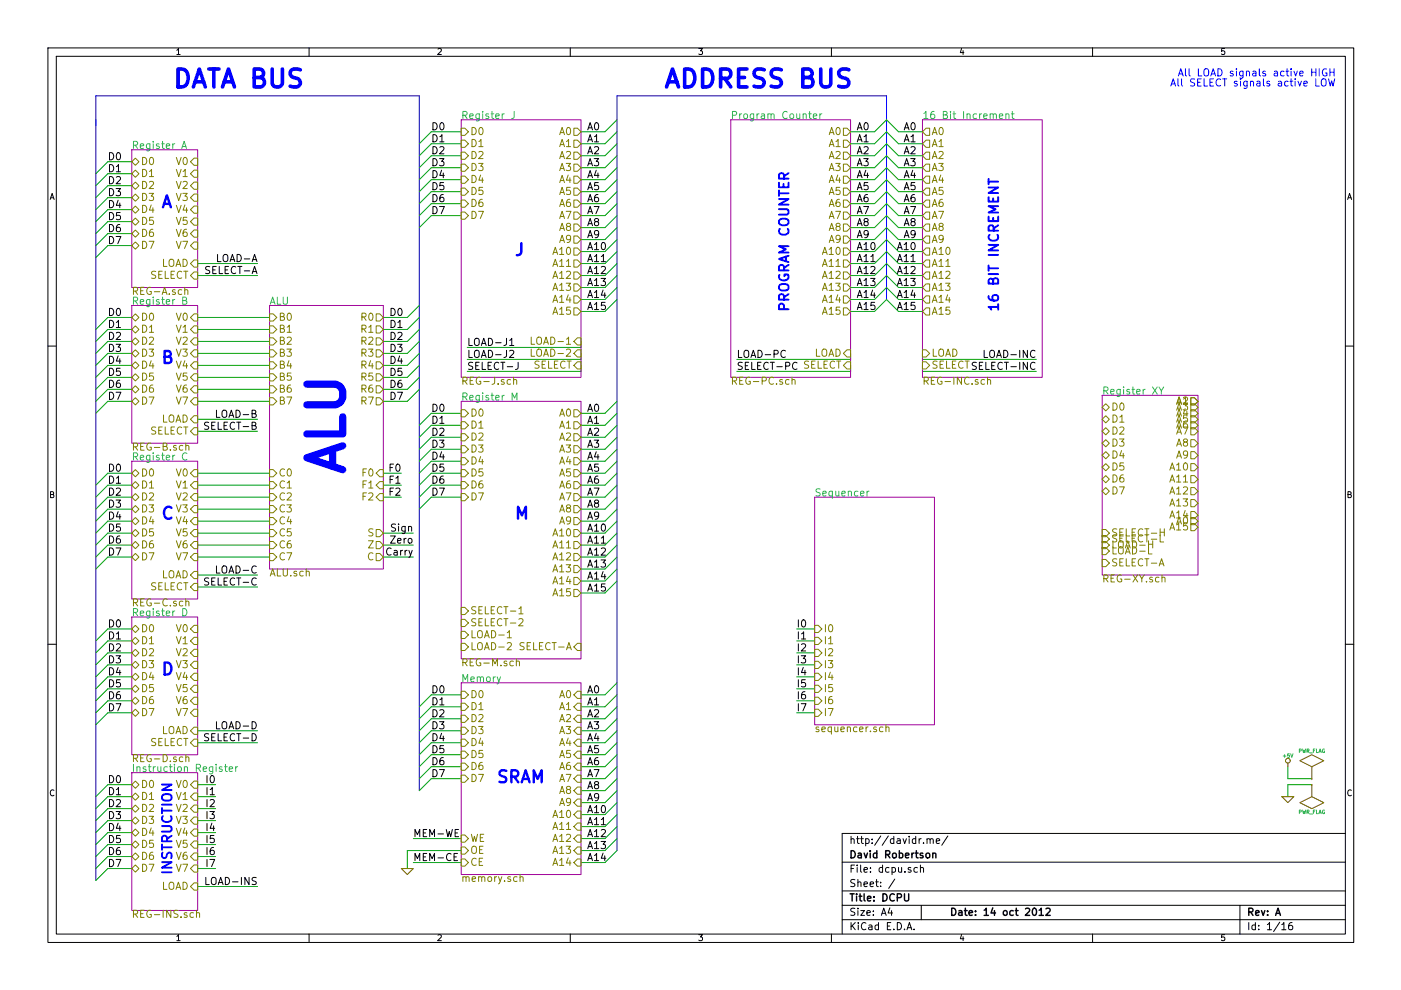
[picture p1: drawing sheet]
<svg xmlns="http://www.w3.org/2000/svg" width="297mm" height="210mm" viewBox="0 0 297 210" stroke-linecap="round" stroke-linejoin="round" font-family="sans-serif">
<g fill="none" stroke="#000" stroke-width=".21">
<path d="M10.2 10.2h276.8v189.6h-276.8zM11.9 11.9h273.3v186.1h-273.3zM37.5 10.7l.3-.4v1.3M37.5 11.6h.7M65.5 10.2v1.7M92.9 10.4l.4-.1 .3 .4-.8 .9h.8M120.9 10.2v1.7M148.2 10.3h.7l-.4 .5 .4 .1v.5l-.2 .2-.5-.2M176.3 10.2v1.7M203.9 10.2l-.3 1h.8M204.2 10.7v.9M231.6 10.2v1.7"/>
<path d="M259.6 10.3h-.6v.6l.2-.1 .4 .1v.5l-.1 .2-.5-.2M23.2 40a.77 .77 0 0 1 .9 .7 .77 .77 0 0 1-.9 .8zM23.2 37.4a.77 .77 0 0 1 .9 .8 .77 .77 0 0 1-.9 .8zM23.2 34.9a.77 .77 0 0 1 .9 .8 .77 .77 0 0 1-.9 .7zM23.2 32.4a.77 .77 0 0 1 .9 .7 .77 .77 0 0 1-.9 .8zM24.6 40h1l-.6 .6 .5 .1v.7l-.3 .1-.6-.1M24.7 37.6l.5-.2 .4 .5-1 1.1h1M24.7 35.3l.4-.4v1.5M24.7 36.4h.9M24.8 32.5l.2-.1a.81 .81 0 0 1 .6 .7 .81 .81 0 0 1-.6 .8l-.2-.1-.1-.5zM91.8 38.7a.77 .77 0 0 1 .9 .8 .77 .77 0 0 1-.9 .7zM91.8 36.2a.77 .77 0 0 1 .9 .7 .77 .77 0 0 1-.9 .8z"/>
<path d="M91.8 33.6a.77 .77 0 0 1 .9 .8 .77 .77 0 0 1-.9 .8zM91.8 31.1a.77 .77 0 0 1 .9 .8 .77 .77 0 0 1-.9 .7zM91.8 28.5a.77 .77 0 0 1 .9 .8 .77 .77 0 0 1-.9 .8zM91.8 26a.77 .77 0 0 1 .9 .8 .77 .77 0 0 1-.9 .7zM93.2 33.6h.9l-.5 .6 .5 .2v.6l-.3 .2-.6-.2M93.2 31.2l.6-.1 .3 .4-.9 1.1h.9M93.2 29l.5-.5v1.6M93.2 30.1h.9M93.5 26.1l.1-.1a.81 .81 0 0 1 .6 .8 .81 .81 0 0 1-.6 .7 .98 .98 0 0 1-.1-1.4zM93.6 36.1l-.4 1.1h1M94 36.7v1M94.1 38.7h-.8l-.1 .7 .3-.1 .5 .1 .1 .2v.5l-.3 .1-.6-.1"/>
<path d="M124.6 37.7l.5-1.5 .5 1.5M124.6 35.2l.5-1.6 .5 1.6M124.6 32.6l.5-1.5 .5 1.5M124.6 30.1l.5-1.6 .5 1.6M124.6 27.5l.5-1.5 .5 1.5M124.7 39.8h.8M124.7 37.3h.8M124.7 34.7h.8M124.7 32.2h.8M124.7 29.6h.8M124.7 27.1h.8M126 33.6h.9l-.5 .6 .4 .2v.6l-.2 .2-.6-.2"/>
<path d="M126 31.2l.6-.1 .3 .4-.9 1.1h.9M126 29l.5-.5v1.6M126 30.1h.9M126.3 26.1l.1-.1a.81 .81 0 0 1 .5 .8 .81 .81 0 0 1-.5 .7 .98 .98 0 0 1-.1-1.4zM126.4 36.1l-.4 1.1h1M126.8 36.7v1M126.8 38.7h-.7l-.1 .7 .3-.1 .5 .1 .1 .2-.1 .5-.2 .1-.6-.1M181.8 37.7l.5-1.5 .5 1.5M181.8 35.2l.5-1.6 .5 1.6M181.8 32.6l.5-1.5 .5 1.5M181.8 30.1l.5-1.6 .5 1.6M181.8 27.5l.5-1.5 .5 1.5"/>
<path d="M181.9 39.8h.7M181.9 37.3h.7M181.9 34.7h.7M181.9 32.2h.7M181.9 29.6h.7M181.9 27.1h.7M183.1 33.6h1l-.5 .6 .4 .2v.6l-.2 .2-.7-.2M183.2 31.2l.6-.1 .3 .4-1 1.1h1M183.2 29l.4-.5v1.6M183.2 30.1h.9M183.4 26.1l.2-.1a.81 .81 0 0 1 .5 .8 .81 .81 0 0 1-.5 .7 .98 .98 0 0 1-.2-1.4zM183.6 36.1l-.4 1.1h1"/>
<path d="M183.9 36.7v1M184 38.7h-.7l-.1 .7 .2-.1 .5 .1 .2 .2-.1 .5-.2 .1-.6-.1M191.7 37.7l.5-1.5 .5 1.5M191.7 35.2l.5-1.6 .5 1.6M191.7 32.6l.5-1.5 .5 1.5M191.7 30.1l.5-1.6 .5 1.6M191.7 27.5l.5-1.5 .5 1.5M191.8 39.8h.8M191.8 37.3h.8M191.8 34.7h.8M191.8 32.2h.8M191.8 29.6h.8"/>
<path d="M191.8 27.1h.8M193.1 33.6h.9l-.5 .6 .5 .2v.6l-.3 .2-.6-.2M193.1 31.2l.6-.1 .3 .4-.9 1.1h.9M193.1 29l.5-.5v1.6M193.1 30.1h.9M193.4 26.1l.1-.1a.81 .81 0 0 1 .6 .8 .81 .81 0 0 1-.6 .7 .98 .98 0 0 1-.1-1.4zM193.5 36.1l-.4 1.1h1M193.9 36.7v1M194 38.7h-.8l-.1 .7 .3-.1 .5 .1 .1 .2v.5l-.3 .1-.6-.1M10.6 42.3l.4-1.3 .5 1.3M10.8 41.9h.6M23.2 50.1a.77 .77 0 0 1 .9 .8 .77 .77 0 0 1-.9 .8z"/>
<path d="M23.2 47.6a.77 .77 0 0 1 .9 .8 .77 .77 0 0 1-.9 .7zM23.2 45.1a.77 .77 0 0 1 .9 .7 .77 .77 0 0 1-.9 .8zM23.2 42.5a.77 .77 0 0 1 .9 .8 .77 .77 0 0 1-.9 .7zM24.6 50.1h1l-.6 1.6M25 42.4l-.3 1.1h.9M25.4 47.6l-.4 .1a.99 .99 0 0 0 0 1.4l.5-.1 .1-.5-.4-.3-.4 .1-.1 .2M25.4 43v1M25.5 45.1h-.8v.7l.2-.2 .5 .1 .2 .2-.1 .6-.3 .1-.5-.1M44.5 56.6l-.6-.1-.3 .3 .1 .4 .7 .2v.5l-.2 .1-.6-.1M45.1 57.2h.5M45.8 56.5h-.7v1.5h.7M46.1 53.9v1.6h.8"/>
<path d="M46.5 56.5v1.5h.7M47.5 54a.5 .5 0 0 1 .6 0 .5 .5 0 0 1 .2 .5v.8l-.3 .2a.53 .53 0 0 1-.7-.5v-.5zM47.7 57.2h.5M48.5 56.5h-.8v1.5h.8M48.8 55.5l.5-1.6 .5 1.6M48.9 55h.7M50 56.6a.72 .72 0 0 0-1 .5 .72 .72 0 0 0 .7 .9l.3-.1M50.3 53.9a.77 .77 0 0 1 .9 .8 .77 .77 0 0 1-.9 .8zM50.4 56.5h.9M50.9 56.5v1.5M51.8 57.4h1.2M51.8 54.9h1.2"/>
<path d="M53.5 58l.5-1.5 .5 1.5M53.5 55.5l.5-1.6 .5 1.6M53.6 57.6h.7M53.6 55h.7M91.8 43.8a.77 .77 0 0 1 .9 .8 .77 .77 0 0 1-.9 .7zM91.8 41.2a.77 .77 0 0 1 .9 .8 .77 .77 0 0 1-.9 .8zM93.2 43.8h1l-.7 1.5M94 41.2l-.5 .1a.99 .99 0 0 0 0 1.5l.6-.2v-.5l-.3-.3-.4 .1-.2 .2M124.6 58l.5-1.5 .5 1.5M124.6 55.5l.5-1.6 .5 1.6M124.6 52.9l.5-1.5 .5 1.5M124.6 50.4l.5-1.5 .5 1.5"/>
<path d="M124.6 47.9l.5-1.6 .5 1.6M124.6 45.3l.5-1.5 .5 1.5M124.6 42.8l.5-1.6 .5 1.6M124.6 40.2l.5-1.5 .5 1.5M124.7 57.6h.8M124.7 55h.8M124.7 52.5h.8M124.7 50h.8M124.7 47.4h.8M124.7 44.9h.8M124.7 42.3h.8M126 43.8h1l-.7 1.5"/>
<path d="M126 59.5l.5-.5v1.6M126 56.9l.5-.4v1.5M126 54.4l.5-.5v1.6M126 51.8l.5-.4v1.5M126 58h.9M126 55.5h.9M126 52.9h.9M126.3 47l-.3-.3 .1-.2 .2-.2 .5 .1 .1 .2-.1 .2-.6 .3-.2 .2 .1 .4 .2 .2h.3l.3-.3v-.3l-.3-.3M126.8 41.2l-.5 .1a.99 .99 0 0 0 0 1.5l.5-.2 .1-.5-.3-.3-.4 .1-.2 .2M126.9 49.5l-.3 .3h-.4l-.2-.3 .2-.6h.4l.2 .1a1.16 1.16 0 0 1-.2 1.3l-.4 .1M127.4 59h1l-.5 .6 .4 .2v.6l-.2 .2-.7-.2M127.5 56.6l.6-.1 .3 .4-1 1.1h1"/>
<path d="M127.5 54.4l.4-.5v1.6M127.5 55.5h.9M127.7 51.5l.2-.1a.81 .81 0 0 1 .5 .8 .81 .81 0 0 1-.5 .7 .98 .98 0 0 1-.2-1.4zM181.8 58l.5-1.5 .5 1.5M181.8 55.5l.5-1.6 .5 1.6M181.8 52.9l.5-1.5 .5 1.5M181.8 50.4l.5-1.5 .5 1.5M181.8 47.9l.5-1.6 .5 1.6M181.8 45.3l.5-1.5 .5 1.5M181.8 42.8l.5-1.6 .5 1.6M181.8 40.2l.5-1.5 .5 1.5M181.9 57.6h.7"/>
<path d="M181.9 55h.7M181.9 52.5h.7M181.9 50h.7M181.9 47.4h.7M181.9 44.9h.7M181.9 42.3h.7M183.1 43.8h1.1l-.7 1.5M183.2 59.5l.4-.5v1.6M183.2 56.9l.4-.4v1.5M183.2 54.4l.4-.5v1.6M183.2 51.8l.4-.4v1.5M183.2 58h.9"/>
<path d="M183.2 55.5h.9M183.2 52.9h.9M183.5 47l-.3-.3 .1-.2 .2-.2 .4 .1 .2 .2-.1 .2-.7 .3-.1 .2 .1 .4 .2 .2h.3l.3-.3v-.3l-.3-.3M183.9 41.2l-.4 .1a.99 .99 0 0 0 0 1.5l.5-.2 .1-.5-.3-.3-.5 .1-.1 .2M184.1 49.5l-.3 .3h-.5l-.1-.3 .1-.6h.5l.2 .1a1.16 1.16 0 0 1-.2 1.3l-.5 .1M184.6 59h.9l-.5 .6 .4 .2v.6l-.2 .2-.6-.2M184.6 56.6l.6-.1 .3 .4-.9 1.1h.9M184.6 54.4l.5-.5v1.6M184.6 55.5h.9M184.8 51.6l.2-.2a.81 .81 0 0 1 .5 .8 .81 .81 0 0 1-.5 .7l-.2-.1-.2-.5zM190.3 58l.5-1.5 .5 1.5M190.3 55.5l.5-1.6 .5 1.6"/>
<path d="M190.3 52.9l.5-1.5 .5 1.5M190.4 57.6h.7M190.4 55h.7M190.4 52.5h.7M191.7 59.5l.5-.5v1.6M191.7 56.9l.5-.4v1.5M191.7 54.4l.5-.5v1.6M191.7 51.8l.5-.4v1.5M191.7 58h.9M191.7 55.5h.9M191.7 52.9h.9M191.7 50.4l.5-1.5 .5 1.5"/>
<path d="M191.7 47.9l.5-1.6 .5 1.6M191.7 45.3l.5-1.5 .5 1.5M191.7 42.8l.5-1.6 .5 1.6M191.7 40.2l.5-1.5 .5 1.5M191.8 50h.8M191.8 47.4h.8M191.8 44.9h.8M191.8 42.3h.8M193.1 59h.9l-.5 .6 .5 .2v.6l-.3 .2-.6-.2M193.1 43.8h1l-.7 1.5M193.1 56.6l.6-.1 .3 .4-.9 1.1h.9M193.1 54.4l.5-.5v1.6"/>
<path d="M193.1 55.5h.9M193.4 51.5l.1-.1a.81 .81 0 0 1 .6 .8 .81 .81 0 0 1-.6 .7 .98 .98 0 0 1-.1-1.4zM193.4 47l-.3-.3 .1-.2 .2-.2 .5 .1 .1 .2v.2l-.7 .3-.2 .2 .1 .4 .2 .2h.3l.3-.3v-.3l-.3-.3M193.9 41.2l-.5 .1a.99 .99 0 0 0 0 1.5l.6-.2v-.5l-.3-.3-.4 .1-.2 .2M194 49.5l-.3 .3h-.4l-.2-.3 .2-.6h.4l.3 .1a1.16 1.16 0 0 1-.3 1.3l-.4 .1M285.7 42.3l.4-1.3 .5 1.3M285.9 41.9h.5M10.2 73.4h1.7M23.2 78.1a.77 .77 0 0 1 .9 .7 .77 .77 0 0 1-.9 .8zM23.2 75.5a.77 .77 0 0 1 .9 .8 .77 .77 0 0 1-.9 .8zM23.2 73a.77 .77 0 0 1 .9 .8 .77 .77 0 0 1-.9 .7zM23.2 70.5a.77 .77 0 0 1 .9 .7 .77 .77 0 0 1-.9 .8z"/>
<path d="M23.2 67.9a.77 .77 0 0 1 .9 .8 .77 .77 0 0 1-.9 .7zM23.2 65.4a.77 .77 0 0 1 .9 .7 .77 .77 0 0 1-.9 .8zM24.6 73h1l-.6 .6 .5 .1v.7l-.3 .1-.6-.1M24.7 70.6l.5-.1 .4 .4-1 1.1h1M24.7 68.4l.4-.5v1.5M24.7 69.4h.9M24.8 65.5l.2-.1a.81 .81 0 0 1 .6 .7 .81 .81 0 0 1-.6 .8l-.2-.1-.1-.5zM25 75.5l-.3 1.1h.9M25.4 76v1.1M25.5 78.1h-.8v.7l.2-.1h.5l.2 .3-.1 .5-.3 .1-.5-.1M82.9 78.1a.77 .77 0 0 1 .9 .7 .77 .77 0 0 1-.9 .8zM82.9 75.5a.77 .77 0 0 1 .9 .8 .77 .77 0 0 1-.9 .8z"/>
<path d="M82.9 73a.77 .77 0 0 1 .9 .8 .77 .77 0 0 1-.9 .7zM82.9 70.5a.77 .77 0 0 1 .9 .7 .77 .77 0 0 1-.9 .8zM82.9 67.9a.77 .77 0 0 1 .9 .8 .77 .77 0 0 1-.9 .7zM82.9 65.4a.77 .77 0 0 1 .9 .7 .77 .77 0 0 1-.9 .8zM84.3 73h.9l-.5 .6 .5 .1v.7l-.3 .1-.6-.1M84.4 70.6l.5-.1 .3 .4-.9 1.1h.9M84.4 68.4l.4-.5v1.5M84.4 69.4h.8M84.5 65.5l.2-.1a.81 .81 0 0 1 .6 .7 .81 .81 0 0 1-.6 .8l-.2-.1-.1-.5zM84.7 75.5l-.3 1.1h.9M85.1 76v1.1M85.2 78.1h-.8v.7l.2-.1h.5l.1 .3v.5l-.3 .1-.5-.1"/>
<path d="M99.4 71.7v1.6h.8M99.4 74.3v1.5h.8M100.2 76.9l-.6-.1-.3 .3 .2 .4 .7 .2v.5l-.3 .1h-.6M100.8 71.8a.5 .5 0 0 1 .5 0 .5 .5 0 0 1 .3 .4l-.1 .9-.3 .2a.53 .53 0 0 1-.6-.6v-.5zM100.8 74.3a.5 .5 0 0 1 .5 0 .5 .5 0 0 1 .3 .5l-.1 .8-.3 .2a.53 .53 0 0 1-.6-.5v-.5zM100.9 77.5h.5M101.6 76.8h-.7v1.5h.7M102.1 73.3l.5-1.6 .5 1.6M102.1 75.8l.5-1.5 .5 1.5M102.2 72.8h.7M102.2 75.4h.7M102.2 76.8v1.5h.8"/>
<path d="M103.5 77.5h.5M103.6 71.7a.77 .77 0 0 1 .9 .8 .77 .77 0 0 1-.9 .8zM103.6 74.3a.77 .77 0 0 1 .9 .7 .77 .77 0 0 1-.9 .8zM104.2 76.8h-.7v1.5h.7M105.1 72.7h1.1M105.1 75.2h1.1M105.7 77a.72 .72 0 0 0-1 .5 .72 .72 0 0 0 .7 .8l.3-.1M106.2 76.8h.8M106.6 76.8v1.5M107.4 71.7l-.1 1.4-.5 .2M107.4 74.3l-.1 1.3-.5 .2M107.5 77.7h1.2"/>
<path d="M108.1 72.2l.4-.5v1.6M108.1 74.4l.5-.1 .3 .4-.9 1.1h.9M108.1 73.3h.8M109.9 76.8l-.1 1.3-.5 .2M124.6 65.6l.5-1.5 .5 1.5M124.6 63.1l.5-1.5 .5 1.5M124.6 60.6l.5-1.6 .5 1.6M124.7 65.2h.8M124.7 62.7h.8M124.7 60.1h.8M126 64.5l.5-.4v1.5M126 62l.5-.4v1.5"/>
<path d="M126 65.6h.9M126 63.1h.9M126 60.6h.9M127.9 61.5l-.4 1.1h.9M128.2 62.1v1M128.3 64.1h-.7l-.1 .7 .2-.1 .5 .1 .2 .2-.1 .5-.2 .1-.6-.1M156.6 74.3v1.5h.7M157.4 76.9l-.6-.1-.3 .3 .1 .4 .7 .2v.5l-.2 .1h-.6M157.8 74.5a.5 .5 0 0 1 .6-.2 .5 .5 0 0 1 .4 .5l-.1 .8-.3 .2a.53 .53 0 0 1-.7-.5zM158 77.5h.5M158.8 76.8h-.8v1.5h.8M159.2 75.8l.5-1.5 .5 1.5"/>
<path d="M159.3 75.4h.8M159.4 76.8v1.5h.7M160.6 77.5h.5M160.7 74.3a.77 .77 0 0 1 .9 .7 .77 .77 0 0 1-.9 .8zM161.4 76.8h-.8v1.5h.8M162.2 75.2h1.2M162.9 77a.72 .72 0 0 0-1 .5 .72 .72 0 0 0 .7 .8l.3-.1M163.3 76.8h.9M163.8 76.8v1.5M164.1 75.1l.7-.1 .2-.2-.1-.4-.2-.1h-.6v1.5M164.7 77.7h1.2M166.5 74.4a.72 .72 0 0 0-1 .5 .72 .72 0 0 0 .7 .9l.3-.1"/>
<path d="M166.6 77.6l.7-.1 .2-.2-.1-.3-.2-.2h-.6v1.5M169 77a.72 .72 0 0 0-1 .5 .72 .72 0 0 0 .7 .8l.3-.1M181.8 65.6l.5-1.5 .5 1.5M181.8 63.1l.5-1.5 .5 1.5M181.8 60.6l.5-1.6 .5 1.6M181.9 65.2h.7M181.9 62.7h.7M181.9 60.1h.7M183.2 64.5l.4-.4v1.5M183.2 62l.4-.4v1.5M183.2 65.6h.9M183.2 63.1h.9"/>
<path d="M183.2 60.6h.9M185 61.5l-.4 1.1h1M185.4 62.1v1M185.4 64.1h-.7l-.1 .7 .3-.1 .5 .1 .1 .2-.1 .5-.2 .1-.6-.1M190.3 65.6l.5-1.5 .5 1.5M190.3 63.1l.5-1.5 .5 1.5M190.3 60.6l.5-1.6 .5 1.6M190.4 65.2h.7M190.4 62.7h.7M190.4 60.1h.7M191.7 64.5l.5-.4v1.5M191.7 62l.5-.4v1.5"/>
<path d="M191.7 65.6h.9M191.7 63.1h.9M191.7 60.6h.9M193.5 61.5l-.4 1.1h1M193.9 62.1v1M194 64.1h-.8l-.1 .7 .3-.1 .5 .1 .1 .2v.5l-.3 .1-.6-.1M207 76.9l-.6-.1-.3 .3 .2 .4 .6 .2v.5l-.2 .1h-.6M207.6 77.5h.6M208.4 76.8h-.8v1.5h.8M208.7 74.3v1.5h.7M209 76.8v1.5h.8M210.1 74.3a.5 .5 0 0 1 .5 0 .5 .5 0 0 1 .2 .5v.8l-.3 .2a.53 .53 0 0 1-.7-.5v-.5z"/>
<path d="M210.3 77.5h.5M211 76.8h-.7v1.5h.7M211.3 75.8l.5-1.5 .5 1.5M211.4 75.4h.8M212.5 77a.72 .72 0 0 0-1 .5 .72 .72 0 0 0 .7 .8l.3-.1M212.8 74.3a.77 .77 0 0 1 .9 .7 .77 .77 0 0 1-.9 .8zM213 76.8h.8M213.4 76.8v1.5M214.3 75.2h1.2M214.3 77.7h1.2M216.2 74.3v1.5M216.2 76.8v1.5"/>
<path d="M217.8 76.8v1.5l-.9-1.5v1.5M217.8 74.3v1.5l-.9-1.5v1.5M219.4 77a.72 .72 0 0 0-1 .5 .72 .72 0 0 0 .7 .8l.3-.1M219.4 74.4a.72 .72 0 0 0-1 .5 .72 .72 0 0 0 .7 .9l.3-.1M285.2 73.4h1.8M23.2 98.4a.77 .77 0 0 1 .9 .8 .77 .77 0 0 1-.9 .7zM23.2 83.2a.77 .77 0 0 1 .9 .7 .77 .77 0 0 1-.9 .8zM23.2 80.6a.77 .77 0 0 1 .9 .8 .77 .77 0 0 1-.9 .7zM24.6 83.2h1l-.6 1.5M24.8 98.6l.2-.2a.81 .81 0 0 1 .6 .8 .81 .81 0 0 1-.6 .7l-.2-.1-.1-.5zM25.4 80.6l-.4 .1a.99 .99 0 0 0 0 1.4l.5-.1 .1-.5-.4-.3-.4 .1-.1 .2M44.2 89.6l-.5-.1-.3 .3 .1 .4 .7 .2v.5l-.3 .1h-.5"/>
<path d="M44.9 90.2h.5M45.6 89.5h-.7v1.5h.7M45.9 87v1.5h.7M46.3 89.5v1.5h.7M47.1 87.2a.5 .5 0 0 1 .6-.2 .5 .5 0 0 1 .4 .5l-.1 .8-.3 .2a.53 .53 0 0 1-.6-.5zM47.5 90.2h.5M48.2 89.5h-.7v1.5h.7M48.5 88.5l.5-1.5 .6 1.5M48.7 88.1h.7M49.8 89.7a.72 .72 0 0 0-1.1 .5 .72 .72 0 0 0 .8 .8l.3-.1M50 87a.77 .77 0 0 1 .9 .7 .77 .77 0 0 1-.9 .8zM50.2 89.5h.9"/>
<path d="M50.6 89.5v1.5M51.6 87.9h1.1M51.6 90.4h1.1M53.4 87.7l.7-.1 .2-.2-.1-.3-.8-.1v1.5h.6l.3-.1v-.4l-.4-.3M53.4 90.2h.7l.2-.3-.1-.2-.8-.2v1.5h.6l.3-.1v-.4l-.4-.3M82.7 99.1h.5M82.9 83.2a.77 .77 0 0 1 .9 .7 .77 .77 0 0 1-.9 .8zM82.9 80.6a.77 .77 0 0 1 .9 .8 .77 .77 0 0 1-.9 .7zM83.4 98.4h-.7v1.5M84.1 98.6l.2-.2a.81 .81 0 0 1 .5 .8 .81 .81 0 0 1-.5 .7l-.2-.1-.2-.5zM84.3 83.2h1l-.6 1.5M85.1 80.6l-.4 .1a.99 .99 0 0 0 0 1.4l.5-.1v-.5l-.3-.3-.4 .1-.1 .2"/>
<path d="M91.8 85.7a.77 .77 0 0 1 .9 .8 .77 .77 0 0 1-.9 .7zM91.8 88.2a.77 .77 0 0 1 .9 .8 .77 .77 0 0 1-.9 .8zM91.8 90.8a.77 .77 0 0 1 .9 .7 .77 .77 0 0 1-.9 .8zM91.8 93.3a.77 .77 0 0 1 .9 .8 .77 .77 0 0 1-.9 .7zM91.8 95.9a.77 .77 0 0 1 .9 .7 .77 .77 0 0 1-.9 .8zM91.8 98.4a.77 .77 0 0 1 .9 .8 .77 .77 0 0 1-.9 .7zM93.2 93.3h.9l-.5 .6 .5 .2v.6l-.3 .1-.6-.1M93.2 88.7l.5-.5v1.6M93.2 90.9l.6-.1 .3 .4-.9 1.1h.9M93.2 89.8h.9M93.4 85.9l.2-.2a.81 .81 0 0 1 .6 .8 .81 .81 0 0 1-.6 .7l-.2-.1-.2-.5zM93.6 95.8l-.4 1.1h1"/>
<path d="M94 96.4v1M94.1 98.4h-.8l-.1 .7 .3-.1 .5 .1 .1 .2v.5l-.3 .1-.6-.1M124.6 87.2l.5-1.5 .5 1.5M124.6 89.8l.5-1.6 .5 1.6M124.6 92.3l.5-1.5 .5 1.5M124.6 94.8l.5-1.5 .5 1.5M124.6 97.4l.5-1.5 .5 1.5M124.6 99.9l.5-1.5 .5 1.5M124.7 86.8h.8M124.7 89.3h.8M124.7 91.9h.8M124.7 94.4h.8"/>
<path d="M124.7 97h.8M124.7 99.5h.8M126 93.3h.9l-.5 .6 .4 .2v.6l-.2 .1-.6-.1M126 88.7l.5-.5v1.6M126 90.9l.6-.1 .3 .4-.9 1.1h.9M126 89.8h.9M126.2 85.9l.2-.2a.81 .81 0 0 1 .5 .8 .81 .81 0 0 1-.5 .7l-.2-.1-.2-.5zM126.4 95.8l-.4 1.1h1M126.8 96.4v1M126.8 98.4h-.7l-.1 .7 .3-.1 .5 .1 .1 .2-.1 .5-.2 .1-.6-.1M10.7 104.9l.6-.1v-.4l-.6-.2v1.3h.5l.2-.4-.2-.2M23.2 116.2a.77 .77 0 0 1 .9 .7 .77 .77 0 0 1-.9 .8z"/>
<path d="M23.2 113.6a.77 .77 0 0 1 .9 .8 .77 .77 0 0 1-.9 .8zM23.2 111.1a.77 .77 0 0 1 .9 .8 .77 .77 0 0 1-.9 .7zM23.2 108.6a.77 .77 0 0 1 .9 .7 .77 .77 0 0 1-.9 .8zM23.2 106a.77 .77 0 0 1 .9 .8 .77 .77 0 0 1-.9 .7zM23.2 103.5a.77 .77 0 0 1 .9 .7 .77 .77 0 0 1-.9 .8zM23.2 100.9a.77 .77 0 0 1 .9 .8 .77 .77 0 0 1-.9 .8zM24.6 116.2h1l-.6 1.5M24.6 106h1l-.6 .6 .5 .2v.6l-.3 .1-.6-.1M24.7 103.6l.5-.1 .4 .4-1 1.1h1M24.7 101.4l.4-.5v1.6M24.7 102.5h.9M25 108.5l-.3 1.1h.9"/>
<path d="M25.4 113.6l-.4 .1a.99 .99 0 0 0 0 1.5l.5-.2 .1-.5-.4-.3-.4 .1-.1 .2M25.4 109.1v1M25.5 111.1h-.8v.7l.2-.1 .5 .1 .2 .2-.1 .5-.3 .1-.5-.1M45.9 120v1.5h.7M50 120a.77 .77 0 0 1 .9 .8 .77 .77 0 0 1-.9 .7zM82.7 104.2h.5M82.7 101.7h.5M82.8 113.6h1l-1 1.6h1M82.9 116.3a.72 .72 0 0 0-1 .5 .72 .72 0 0 0 .7 .9l.3-.1M83.4 103.5h-.7v1.5M83.4 100.9h-.7v1.6M83.6 116.8h.6v.9"/>
<path d="M83.9 111.2l-.6-.1-.3 .3 .1 .4 .7 .2v.5l-.2 .1-.6-.1M83.9 103.6l.6-.1 .3 .4-.9 1.1h.9M83.9 101.4l.5-.5v1.6M83.9 102.5h.9M84.2 117.1l-.6 .1a.3 .3 0 0 0 .1 .5l.5-.1M84.3 114.7l.7-.2v-.3l-.5-.1-.2 .3 .1 .7h.6M84.5 111.1v.2M84.5 111.6v1M84.9 116.7v1M85.4 116.7l-.5 .3M85.7 114.1v1.1M85.9 116.7v1"/>
<path d="M85.9 111.6v1.3l-.3 .2h-.4M85.9 111.7l-.4-.1-.3 .3v.6l.3 .1 .4-.1M86.1 114.1l-.4 .4M86.3 116.7l-.4 .3M86.6 114.3l.2-.2 .5 .2v.7l-.3 .2-.4-.2zM86.6 111.8l.1-.1a.36 .36 0 0 1 .6 .1v.8M86.6 111.6v1M86.7 116.7l.3 1M87.4 116.7l-.5 1.4-.2 .1M91.8 100.9a.77 .77 0 0 1 .9 .8 .77 .77 0 0 1-.9 .8zM91.8 103.5a.77 .77 0 0 1 .9 .7 .77 .77 0 0 1-.9 .8zM93.2 103.5h1l-.7 1.5"/>
<path d="M94 100.9l-.5 .1a.99 .99 0 0 0 0 1.5l.6-.2v-.5l-.3-.3-.4 .1-.2 .2M124.6 102.5l.5-1.6 .5 1.6M124.6 105l.5-1.5 .5 1.5M124.6 107.5l.5-1.5 .5 1.5M124.6 110.1l.5-1.5 .5 1.5M124.6 112.6l.5-1.5 .5 1.5M124.6 115.2l.5-1.6 .5 1.6M124.6 117.7l.5-1.5 .5 1.5M124.7 102h.8M124.7 104.6h.8M124.7 107.1h.8M124.7 109.7h.8"/>
<path d="M124.7 112.2h.8M124.7 114.7h.8M124.7 117.3h.8M124.7 119.8h.8M126 103.5h1l-.7 1.5M126 111.5l.5-.4v1.5M126 114.1l.5-.5v1.6M126 116.6l.5-.4v1.5M126 119.2l.5-.5v1.5M126 112.6h.9M126 115.2h.9M126 117.7h.9"/>
<path d="M126.3 106.7l-.3-.3 .1-.2 .2-.2 .5 .1 .1 .2-.1 .2-.6 .3-.2 .2 .1 .4 .2 .1h.3l.3-.2v-.3l-.3-.3M126.8 100.9l-.5 .1a.99 .99 0 0 0 0 1.5l.5-.2 .1-.5-.3-.3-.4 .1-.2 .2M126.9 109.2l-.3 .3-.4-.1-.2-.2 .2-.6h.4l.2 .1a1.16 1.16 0 0 1-.2 1.3l-.4 .1M127.4 118.7h1l-.5 .6 .4 .2v.6l-.2 .1-.7-.1M127.5 114.1l.4-.5v1.6M127.5 116.3l.6-.1 .3 .4-1 1.1h1M127.5 115.2h.9M127.7 111.2l.2-.1a.81 .81 0 0 1 .5 .8 .81 .81 0 0 1-.5 .7 .98 .98 0 0 1-.2-1.4zM285.8 104.9l.5-.1 .1-.4-.6-.2v1.3h.5l.2-.4-.3-.2M10.2 136.6h1.7M23.2 139a.77 .77 0 0 1 .9 .8 .77 .77 0 0 1-.9 .8zM23.2 136.5a.77 .77 0 0 1 .9 .8 .77 .77 0 0 1-.9 .7z"/>
<path d="M23.2 134a.77 .77 0 0 1 .9 .7 .77 .77 0 0 1-.9 .8zM23.2 131.4a.77 .77 0 0 1 .9 .8 .77 .77 0 0 1-.9 .7zM24.6 139h1l-.6 .6 .5 .2v.6l-.3 .2-.6-.2M24.7 136.7l.5-.2 .4 .4-1 1.1h1M24.7 134.4l.4-.4v1.5M24.7 135.5h.9M24.8 131.6l.2-.2a.81 .81 0 0 1 .6 .8 .81 .81 0 0 1-.6 .7l-.2-.1-.1-.4zM44.2 122.6l-.5-.1-.3 .3 .1 .4 .7 .3v.4l-.3 .2-.5-.1M44.9 123.3h.5M45.6 122.5h-.7v1.6h.7M46.3 122.5v1.6h.7M47.3 120.1a.5 .5 0 0 1 .5-.1 .5 .5 0 0 1 .3 .5l-.1 .8-.3 .2a.53 .53 0 0 1-.6-.5v-.5z"/>
<path d="M47.5 123.3h.5M48.2 122.5h-.7v1.6h.7M48.5 121.5l.5-1.5 .6 1.5M48.7 121.1h.7M49.8 122.7a.72 .72 0 0 0-1.1 .5 .72 .72 0 0 0 .8 .9l.3-.2M50.2 122.5h.9M50.6 122.5v1.6M51.6 120.9h1.1M51.6 123.5h1.1M54.3 120.1a.72 .72 0 0 0-1 .5 .72 .72 0 0 0 .7 .9l.3-.1M54.3 122.7a.72 .72 0 0 0-1 .5 .72 .72 0 0 0 .7 .9l.3-.2M124.6 120.2l.5-1.5 .5 1.5"/>
<path d="M124.6 122.8l.5-1.5 .5 1.5M124.6 125.3l.5-1.5 .5 1.5M124.7 122.4h.8M124.7 124.9h.8M126 121.7l.5-.4v1.5M126 124.2l.5-.4v1.5M126 120.2h.9M126 122.8h.9M126 125.3h.9M127.9 121.2l-.4 1.1h.9M128.2 121.8v1M128.3 123.8h-.7l-.1 .7 .2-.1 .5 .1 .2 .2-.1 .5-.2 .1-.6-.1"/>
<path d="M169.3 131.4v1.5M169.3 134v1.5M169.3 136.5v1.5M169.3 139v1.6M169.9 139h.9l-.5 .6 .4 .2v.6l-.2 .2-.6-.2M169.9 136.7l.6-.2 .3 .4-.9 1.1h.9M169.9 134.4l.5-.4v1.5M169.9 135.5h.9M170.2 131.5l.1-.1a.81 .81 0 0 1 .5 .8 .81 .81 0 0 1-.5 .7 .98 .98 0 0 1-.1-1.4zM285.2 136.6h1.8M23.2 149.2a.77 .77 0 0 1 .9 .8 .77 .77 0 0 1-.9 .7zM23.2 146.7a.77 .77 0 0 1 .9 .7 .77 .77 0 0 1-.9 .8z"/>
<path d="M23.2 144.1a.77 .77 0 0 1 .9 .8 .77 .77 0 0 1-.9 .7zM23.2 141.6a.77 .77 0 0 1 .9 .7 .77 .77 0 0 1-.9 .8zM24.6 149.2h1l-.6 1.5M25 141.5l-.3 1.1h.9M25.4 146.7h-.4a.99 .99 0 0 0 0 1.5l.5-.1 .1-.6-.4-.3-.4 .1-.1 .2M25.4 142.1v1M25.5 144.1h-.8v.8l.2-.2 .5 .1 .2 .2-.1 .5-.3 .1-.5-.1M44.2 155.6l-.5-.1-.3 .4 .1 .3 .7 .3v.4l-.3 .2-.5-.1M44.9 156.3h.5M45.6 155.5h-.7v1.6h.7M45.9 153v1.5h.7M46.3 155.5v1.6h.7"/>
<path d="M47.1 153.2a.5 .5 0 0 1 .6-.2 .5 .5 0 0 1 .4 .5l-.1 .8-.3 .2a.53 .53 0 0 1-.6-.5zM47.5 156.3h.5M48.2 155.5h-.7v1.6h.7M48.5 154.5l.5-1.5 .6 1.5M48.7 154.1h.7M49.8 155.7a.72 .72 0 0 0-1.1 .5 .72 .72 0 0 0 .8 .9l.3-.2M50 153a.77 .77 0 0 1 .9 .8 .77 .77 0 0 1-.9 .7zM50.2 155.5h.9M50.6 155.5v1.6M51.6 153.9h1.1M51.6 156.5h1.1M53.4 153a.77 .77 0 0 1 .9 .8 .77 .77 0 0 1-.9 .7z"/>
<path d="M53.4 155.5a.77 .77 0 0 1 .9 .8 .77 .77 0 0 1-.9 .8zM91.8 158.1a.77 .77 0 0 1 .9 .8 .77 .77 0 0 1-.9 .7zM91.8 155.5a.77 .77 0 0 1 .9 .8 .77 .77 0 0 1-.9 .8zM91.8 153a.77 .77 0 0 1 .9 .8 .77 .77 0 0 1-.9 .7zM91.8 150.5a.77 .77 0 0 1 .9 .7 .77 .77 0 0 1-.9 .8zM91.8 147.9a.77 .77 0 0 1 .9 .8 .77 .77 0 0 1-.9 .8zM91.8 145.4a.77 .77 0 0 1 .9 .8 .77 .77 0 0 1-.9 .7zM93.2 153h.9l-.5 .6 .5 .1v.7l-.3 .1-.6-.1M93.2 150.6l.6-.1 .3 .4-.9 1.1h.9M93.2 148.4l.5-.5v1.6M93.2 149.5h.9M93.4 145.5l.2-.1a.81 .81 0 0 1 .6 .8 .81 .81 0 0 1-.6 .7l-.2-.1-.2-.5z"/>
<path d="M93.6 155.5l-.4 1.1h1M94 156.1v1M94.1 158.1h-.8l-.1 .7 .3-.1 .5 .1 .1 .2v.5l-.3 .1-.6-.1M124.6 159.6l.5-1.5 .5 1.5M124.6 157.1l.5-1.6 .5 1.6M124.6 154.5l.5-1.5 .5 1.5M124.6 152l.5-1.5 .5 1.5M124.6 149.5l.5-1.6 .5 1.6M124.6 146.9l.5-1.5 .5 1.5M124.7 159.2h.8M124.7 156.6h.8M124.7 154.1h.8"/>
<path d="M124.7 151.6h.8M124.7 149h.8M124.7 146.5h.8M126 153h.9l-.5 .6 .4 .1v.7l-.2 .1-.6-.1M126 150.6l.6-.1 .3 .4-.9 1.1h.9M126 148.4l.5-.5v1.6M126 149.5h.9M126.2 145.5l.2-.1a.81 .81 0 0 1 .5 .8 .81 .81 0 0 1-.5 .7l-.2-.1-.2-.5zM126.4 155.5l-.4 1.1h1M126.8 156.1v1M126.8 158.1h-.7l-.1 .7 .3-.1 .5 .1 .1 .2-.1 .5-.2 .1-.6-.1M169.3 141.6v1.5"/>
<path d="M169.3 144.1v1.5M169.3 146.7v1.5M169.3 149.2v1.5M169.9 149.2h1l-.7 1.5M170.3 141.5l-.4 1.1h1M170.7 146.7h-.5a.99 .99 0 0 0 0 1.5l.5-.1 .1-.6-.3-.3-.4 .1-.2 .2M170.7 142.1v1M170.7 144.1h-.7l-.1 .8 .3-.2 .5 .1 .1 .2-.1 .5-.2 .1-.6-.1M11.4 167.6a.55 .55 0 0 0-.7 .1 .55 .55 0 0 0 0 .7l.4 .3 .3-.1M23.2 179.7a.77 .77 0 0 1 .9 .7 .77 .77 0 0 1-.9 .8zM23.2 177.1a.77 .77 0 0 1 .9 .8 .77 .77 0 0 1-.9 .8zM23.2 174.6a.77 .77 0 0 1 .9 .8 .77 .77 0 0 1-.9 .7z"/>
<path d="M23.2 172.1a.77 .77 0 0 1 .9 .7 .77 .77 0 0 1-.9 .8zM23.2 169.5a.77 .77 0 0 1 .9 .8 .77 .77 0 0 1-.9 .7zM23.2 167a.77 .77 0 0 1 .9 .7 .77 .77 0 0 1-.9 .8zM23.2 164.4a.77 .77 0 0 1 .9 .8 .77 .77 0 0 1-.9 .8zM24.6 172.1h1l-.6 .5 .5 .2v.7l-.3 .1-.6-.1M24.7 169.7l.5-.2 .4 .5-1 1h1M24.7 167.4l.4-.4v1.5M24.7 168.5h.9M24.8 164.6l.2-.2a.81 .81 0 0 1 .6 .8 .81 .81 0 0 1-.6 .8l-.2-.2-.1-.4zM25 174.5l-.3 1.1h.9M25.4 179.7l-.4 .1a.99 .99 0 0 0 0 1.4l.5-.1 .1-.5-.4-.3h-.4l-.1 .3M25.4 175.1v1"/>
<path d="M25.5 177.1h-.8v.8l.2-.2 .5 .1 .2 .2-.1 .5-.3 .2-.5-.2M43.9 164.4v1.6M43.9 167v1.5M43.9 169.5v1.5M43.9 172.1v1.5M43.9 174.6v1.5M43.9 177.1v1.6M43.9 179.7v1.5M44.5 172.1h.9l-.5 .5 .5 .2v.7l-.3 .1-.6-.1M44.6 169.7l.5-.2 .3 .5-.9 1h.9M44.6 167.4l.4-.4v1.5M44.6 168.5h.8"/>
<path d="M44.8 164.5l.1-.1a.81 .81 0 0 1 .6 .8 .81 .81 0 0 1-.6 .8 .98 .98 0 0 1-.1-1.5zM44.9 174.5l-.3 1.1h.9M45.3 179.7l-.4 .1a.99 .99 0 0 0 0 1.4l.5-.1v-.5l-.3-.3h-.4l-.1 .3M45.3 175.1v1M45.4 177.1h-.8v.8l.2-.2 .5 .1 .1 .2v.5l-.3 .2-.5-.2M88 177.4v-1.5l.5 1.1 .5-1.1v1.5M89.7 176.6h.5M90.5 175.9h-.8v1.5h.8M91.1 177.4v-1.5l.5 1.1 .5-1.1v1.5M91.8 163.2a.77 .77 0 0 1 .9 .7 .77 .77 0 0 1-.9 .8zM91.8 160.6a.77 .77 0 0 1 .9 .8 .77 .77 0 0 1-.9 .8zM92.9 176.8h1.1"/>
<path d="M93.2 163.2h1l-.7 1.5M94 160.6l-.5 .1a.99 .99 0 0 0 0 1.5l.6-.2v-.5l-.3-.3-.4 .1-.2 .2M94.6 175.9l.4 1.5 .3-1.1 .3 1.1 .3-1.5M96.5 176.6h.5M97.2 175.9h-.7v1.5h.7M124.6 179.9l.5-1.5 .5 1.5M124.6 177.4l.5-1.5 .5 1.5M124.6 174.9l.5-1.6 .5 1.6M124.6 172.3l.5-1.5 .5 1.5M124.6 169.8l.5-1.6 .5 1.6M124.6 167.2l.5-1.5 .5 1.5M124.6 164.7l.5-1.5 .5 1.5"/>
<path d="M124.6 162.2l.5-1.6 .5 1.6M124.7 179.5h.8M124.7 177h.8M124.7 174.4h.8M124.7 171.9h.8M124.7 169.3h.8M124.7 166.8h.8M124.7 164.3h.8M124.7 161.7h.8M126 163.2h1l-.7 1.5M126 178.8l.5-.4v1.5M126 176.3l.5-.4v1.5"/>
<path d="M126 173.8l.5-.5v1.6M126 171.2l.5-.4v1.5M126 179.9h.9M126 177.4h.9M126 174.9h.9M126 172.3h.9M126.3 166.4l-.3-.3 .1-.2 .2-.2 .5 .1 .1 .2-.1 .2-.6 .2-.2 .2 .1 .5 .2 .1h.3l.3-.2v-.4l-.3-.2M126.8 160.6l-.5 .1a.99 .99 0 0 0 0 1.5l.5-.2 .1-.5-.3-.3-.4 .1-.2 .2M126.9 168.9l-.3 .3-.4-.1-.2-.2 .2-.6 .4-.1 .2 .2a1.16 1.16 0 0 1-.2 1.3l-.4 .1M127.4 178.4h1l-.5 .6 .4 .1v.7l-.2 .1-.7-.1M127.5 176l.6-.1 .3 .4-1 1.1h1M127.5 173.8l.4-.5v1.6"/>
<path d="M127.5 174.9h.9M127.7 170.9l.2-.1a.81 .81 0 0 1 .5 .8 .81 .81 0 0 1-.5 .7 .98 .98 0 0 1-.2-1.4zM180.4 178l.1-.1a.36 .36 0 0 1 .6 .2v.7M180.4 177.3v1.5M181.6 177.8h.6M181.8 177.3v1.3l.4 .2M182.5 177.8h.6M182.7 177.3v1.3l.4 .2M183.5 177.9l.5-.1 .3 .3-.1 .6-.2 .1h-.5M183.5 177.8v1.5M184.9 178.7v.1M184.9 177.9v.2"/>
<path d="M186.7 177.2l-1.3 2M188.3 177.2l-1.3 2M189.5 177.9l-.4-.1-.3 .3v.6l.3 .1h.4M189.5 177.3v1.5M190.2 177.9h.6l.1 .9M190.9 178.2l-.7 .1a.3 .3 0 0 0 .2 .5h.5M191.5 177.8l.3 1 .4-1M192.8 177.3v.2M192.8 177.8v1M194.2 177.9l-.5-.1-.3 .3 .1 .6 .2 .1h.5M194.2 177.3v1.5M194.9 177.8v1"/>
<path d="M195.3 177.8l-.4 .3M195.8 178.7v.1M196.5 178l.1-.1a.36 .36 0 0 1 .6 .2v.7M196.5 177.8v1M197.2 178.1a.35 .35 0 0 1 .3-.3 .35 .35 0 0 1 .4 .3v.7M198.5 178.3l.7-.1v-.3l-.5-.1-.2 .3 .1 .7h.6M201 177.2l-1.3 2M285.2 176.7h-106.6v21.3M286.5 167.6a.55 .55 0 0 0-.7 .1 .55 .55 0 0 0 0 .7l.4 .3 .3-.1M23.2 182.2a.77 .77 0 0 1 .9 .8 .77 .77 0 0 1-.9 .7zM24.6 182.2h1l-.6 1.5M37.5 198.6l.3-.4v1.2"/>
<path d="M37.5 199.4h.7M43.6 186v1.6h.8M43.9 182.2v1.5M44.5 182.2h1l-.6 1.5M44.9 186.3a.5 .5 0 0 1 .6-.3 .5 .5 0 0 1 .3 .5v.9l-.3 .2a.53 .53 0 0 1-.7-.6zM46.3 187.6l.5-1.6 .5 1.6M46.4 187.1h.7M47.8 186a.77 .77 0 0 1 .9 .8 .77 .77 0 0 1-.9 .8zM49.3 187h1.2M51.2 186v1.6M52.8 186v1.6l-.9-1.6v1.6M54.3 186.1l-.6-.1-.3 .3 .2 .4 .7 .3v.4l-.3 .2-.6-.1"/>
<path d="M65.5 198v1.8M88 182.5v-1.6l.5 1.1 .5-1.1v1.6M89.7 181.7h.5M90.5 180.9h-.8v1.6h.8M91.1 182.5v-1.6l.5 1.1 .5-1.1v1.6M92.9 198.3l.4-.1 .3 .4-.8 .8h.8M92.9 181.9h1.1M95.6 181.1a.72 .72 0 0 0-1 .5 .72 .72 0 0 0 .7 .9l.3-.2M96.3 181.7h.5M97 180.9h-.7v1.6h.7M120.9 198v1.8M124.6 182.5l.5-1.6 .5 1.6"/>
<path d="M124.7 182h.8M126 181.4l.5-.5v1.6M126 182.5h.9M127.9 180.9l-.4 1.1h.9M128.2 181.5v1M148.2 198.2h.7l-.4 .5 .4 .1v.5l-.2 .1-.5-.1M176.3 198v1.8M178.6 182.8h106.6M178.6 188.9h106.6M178.6 195h106.6M178.6 191.9h106.6M180.4 195.6v1.5"/>
<path d="M180.4 184.2h.5M180.7 196.3l.6 .8M181.2 183.4h-.8v1.5M181.3 192.6h-.6l-.3 .3 .1 .3 .7 .3v.5l-.3 .1-.5-.1M181.3 186.5h-.6l-.3 .3 .1 .3 .7 .3v.5l-.3 .1-.5-.1M181.3 195.6l-.9 .9M181.7 183.4v.2M181.7 183.9v1M181.9 192.6v.1M181.9 187.1l.1-.1a.36 .36 0 0 1 .5 .2v.8M181.9 186.5v1.5M181.9 193.1v1"/>
<path d="M182 195.6v.2M182 196.1v1M182.5 183.4v1.3l.2 .2M182.5 193.1h.8l-.8 1h.8M183.2 184.4l.7-.1-.1-.3-.4-.1-.2 .3 .1 .7h.5M183.2 187.5l.7-.1-.1-.4h-.4l-.2 .2 .1 .7h.5M183.6 195.8a.72 .72 0 0 0-1 .5 .72 .72 0 0 0 .7 .8l.3-.1M183.8 193.6l.7-.2v-.3h-.5l-.2 .2 .1 .7h.6M184.2 196.2h.6l.1 .9M184.5 187.5l.7-.1-.1-.4h-.4l-.2 .2 .1 .7h.5M184.6 184.8v.1M184.6 184v.2"/>
<path d="M184.9 196.5l-.7 .1a.3 .3 0 0 0 .2 .5h.5M185.2 194v.1M185.2 193.1v.2M185.6 187h.6M185.9 186.5v1.3l.3 .2M186.3 196.2l-.5-.1-.3 .3 .1 .6 .2 .1h.5M186.3 195.6v1.5M186.7 187.9v.1M186.7 187v.2M186.9 194.1l.5-1.5 .5 1.5M187 193.6h.7M187.1 184l-.4-.1-.3 .3 .1 .6 .2 .1h.4"/>
<path d="M187.1 183.4v1.5M188.1 196.3h.5M188.5 184l-.4-.1-.3 .3v.6l.3 .1h.4M188.7 192.5l-.4 1.1h1M188.9 195.6h-.8v1.5h.8M189 193.1v1M189.1 184l.5-.1 .3 .3-.1 .6-.2 .1h-.5M189.1 183.9v1.5M189.5 197v.1M189.7 186.4l-1.3 2M190.2 195.6a.77 .77 0 0 1 .9 .8 .77 .77 0 0 1-.9 .7zM190.5 183.9l.1 1h.3l.3-.1"/>
<path d="M191.2 183.9v1M191.8 197v.1M191.9 184.8v.1M192.3 197.1l.5-1.5 .5 1.5M192.4 196.7h.8M193.1 184l-.3-.1-.3 .3 .1 .2 .5 .1v.4h-.6M193.8 197v.1M194.5 184l-.4-.1-.3 .3 .1 .6 .2 .1h.4M195.1 184.1l.1-.1a.36 .36 0 0 1 .6 .2v.7M195.1 183.4v1.5M195.3 191.9v3.1M203.9 198.1l-.3 .9h.8"/>
<path d="M204.2 198.6v.8M231.6 198v1.8M259.6 198.2h-.6v.6l.2-.1 .4 .1v.5l-.1 .1-.5-.1M262.9 191.9v6.1M264.8 195.6v1.5M266.2 196.2l-.5-.1-.3 .3 .1 .6 .2 .1h.5M266.2 195.6v1.5M266.9 197v.1M266.9 196.2v.1M268.7 196l.5-.4v1.5M268.7 197.1h.9M271.3 195.5l-1.3 2"/>
<path d="M271.8 196l.4-.4v1.5M271.8 197.1h.8M273.9 195.6l-.4 .1a.99 .99 0 0 0 0 1.4l.5-.1 .1-.5-.3-.3-.4 .1-.2 .2"/>
</g>
<g fill="none" stroke="#000" stroke-width=".3">
<path d="M180.2 189.5h.9M180.4 180.4a.77 .77 0 0 1 .9 .7 .77 .77 0 0 1-.9 .8zM180.7 189.5v1.5M181.6 189.5v.2M181.6 190v1M182 180.9h.5l.1 1M182.1 190h.6M182.3 189.5v1.3l.4 .2M182.6 181.3l-.6 .1a.3 .3 0 0 0 .1 .5l.5-.1M183.2 189.5v1.3l.2 .2M183.2 180.9l.4 1 .3-1M183.9 190.5l.8-.1-.1-.3-.4-.1-.3 .2 .1 .8h.6"/>
<path d="M184.5 180.4v.1M184.5 180.9v1M185.3 190.9v.1M185.3 190.1v.1M185.9 180.9h-.4l-.3 .3v.6l.3 .1 .4-.1M185.9 180.4v1.5M187.2 189.5a.77 .77 0 0 1 .9 .8 .77 .77 0 0 1-.9 .7zM187.8 181.2l.7-.1 .2-.2-.1-.4-.2-.1h-.6v1.5M188.2 181.2l.5 .7M189.4 180.9h.3l.3 .3v.4l-.3 .3-.5-.3zM189.6 189.7a.72 .72 0 0 0-1 .5 .72 .72 0 0 0 .7 .8l.3-.1M190.2 190.3l.8-.1 .1-.2v-.3l-.3-.2h-.6v1.5"/>
<path d="M190.7 180.9h.4l.3 .3-.1 .6-.2 .1-.4-.1M190.7 180.4v1.5M191.8 189.5v1.3l.3 .2h.3l.3-.2v-1.3M192 181.4l.7-.1-.1-.4h-.4l-.2 .2v.7h.6M193.3 180.9v1M193.8 180.9l-.5 .3M194.1 180.9h.6M194.3 180.4v1.3l.4 .2M195.7 180.9h-.4l-.2 .2v.2l.6 .2v.3h-.6M196.4 181l.2-.1 .5 .1v.8l-.3 .1-.4-.1zM197.8 181v-.1a.36 .36 0 0 1 .6 .2v.8M197.8 180.9v1"/>
<path d="M201.8 192.6a.77 .77 0 0 1 .9 .7 .77 .77 0 0 1-.9 .8zM203.3 193.1h.6l.1 1M204 193.4l-.7 .2a.3 .3 0 0 0 .2 .5l.5-.1M204.5 193.1h.6M204.7 192.6v1.3l.4 .2M205.5 193.6l.7-.2-.1-.3h-.4l-.2 .2v.7h.6M206.8 194v.1M206.8 193.1v.2M208.7 193l.4-.4v1.5M208.7 194.1h.9M210.5 192.5l-.4 1.1h1M210.8 193.1v1"/>
<path d="M212.9 193.1h.3l.3 .3v.4l-.3 .3-.5-.3zM214.8 193.1h-.4l-.3 .3 .1 .6 .2 .1 .4-.1M215.3 193.1h.5M215.5 192.6v1.3l.3 .2M217.4 192.7l.6-.1 .3 .4-.9 1.1h.9M219 192.7l.3-.1a.81 .81 0 0 1 .5 .7 .81 .81 0 0 1-.5 .8l-.3-.1-.1-.5zM220.3 193l.5-.4v1.5M220.3 194.1h.9M221.8 192.7l.6-.1 .3 .4-1 1.1h1M264.8 193.4l.7-.1 .2-.2-.1-.4-.2-.1h-.6v1.5M265.2 193.4l.5 .7M266.2 193.6l.8-.2-.1-.3h-.5l-.2 .2 .1 .7h.6"/>
<path d="M267.5 193.1l.3 1 .4-1M268.8 194v.1M268.8 193.1v.2M270.5 194.1l.5-1.5 .5 1.5M270.6 193.6h.7"/>
</g>
<g fill="none" stroke="#00a000" stroke-width=".21">
<path d="M27.9 34.3h-5l-2.6 2.5M27.9 36.8h-5l-2.6 2.6M27.9 39.4h-5l-2.6 2.5M97.8 38.1h-6.4l-2.5 2.5M97.8 35.6h-6.4l-2.5 2.5M97.8 33h-6.4l-2.5 2.6M97.8 30.5h-6.4l-2.5 2.5M97.8 27.9h-6.4l-2.5 2.6M130.8 38.1l-2.5 2.5h-5.1M130.8 35.6l-2.5 2.5h-5.1M130.8 33l-2.5 2.6h-5.1M130.8 30.5l-2.5 2.5h-5.1"/>
<path d="M130.8 27.9l-2.5 2.6h-5.1M130.8 25.4l-2.5 2.5h-5.1M180.3 38.1h5.1l2.6-2.5 2.5 2.5h5.1M180.3 35.6h5.1l2.6-2.6 2.5 2.6h5.1M180.3 33h5.1l2.6-2.5 2.5 2.5h5.1M180.3 30.5h5.1l2.6-2.6 2.5 2.6h5.1M180.3 27.9h5.1l2.6-2.5 2.5 2.5h5.1M27.9 41.9h-5l-2.6 2.6M27.9 44.5h-5l-2.6 2.5M27.9 47h-5l-2.6 2.5M27.9 49.5h-5l-2.6 2.6M27.9 52.1h-5l-2.6 2.5"/>
<path d="M41.9 55.9h12.7M41.9 58.4h12.7M97.8 45.7h-6.4l-2.5 2.6M97.8 43.2h-6.4l-2.5 2.5M97.8 40.6h-6.4l-2.5 2.6M130.8 53.3l-2.5 2.6h-5.1M130.8 58.4l-2.5 2.6h-5.1M130.8 55.9l-2.5 2.5h-5.1M130.8 50.8l-2.5 2.5h-5.1M130.8 48.3l-2.5 2.5h-5.1M130.8 45.7l-2.5 2.6h-5.1M130.8 43.2l-2.5 2.5h-5.1"/>
<path d="M130.8 40.6l-2.5 2.6h-5.1M180.3 55.9h5.1l2.6-2.6 2.5 2.6h5.1M180.3 58.4h5.1l2.6-2.5 2.5 2.5h5.1M180.3 53.3h5.1l2.6-2.5 2.5 2.5h5.1M180.3 50.8h5.1l2.6-2.5 2.5 2.5h5.1M180.3 48.3h5.1l2.6-2.6 2.5 2.6h5.1M180.3 45.7h5.1l2.6-2.5 2.5 2.5h5.1M180.3 43.2h5.1l2.6-2.6 2.5 2.6h5.1M180.3 40.6h5.1l2.6-2.5 2.5 2.5h5.1M27.9 72.4h-5l-2.6 2.5M27.9 77.5h-5l-2.6 2.5M27.9 67.3h-5l-2.6 2.6"/>
<path d="M27.9 69.9h-5l-2.6 2.5M27.9 74.9h-5l-2.6 2.6M41.9 72.4h15.3M41.9 77.5h15.3M41.9 67.3h15.3M41.9 69.9h15.3M41.9 74.9h15.3M88.9 69.9l-2.5 2.5h-5.1M88.9 74.9l-2.5 2.6h-5.1M88.9 64.8l-2.5 2.5h-5.1M88.9 67.3l-2.5 2.6h-5.1M88.9 72.4l-2.5 2.5h-5.1"/>
<path d="M88.9 77.5l-2.5 2.5h-5.1M123.2 72.4v1.3h-24.1M123.2 74.9v1.3h-24.1M123.2 77.5v1.2h-24.1M130.8 63.5l-2.5 2.5h-5.1M130.8 61l-2.5 2.5h-5.1M180.3 77.5v1.2h-24.1M180.3 74.9v1.3h-24.1M180.3 66h5.1l2.6-2.5 2.5 2.5h5.1M180.3 63.5h5.1l2.6-2.5 2.5 2.5h5.1M180.3 61h5.1l2.6-2.6 2.5 2.6h5.1M195.6 77.5v1.2h24.1"/>
<path d="M195.6 74.9v1.3h24.1M27.9 82.6h-5l-2.6 2.5M27.9 80h-5l-2.6 2.6M27.9 85.1h-5l-2.6 2.5M41.9 91.4h12.7M41.9 88.9h12.7M41.9 82.6h15.3M41.9 80h15.3M41.9 85.1h15.3M88.9 80l-2.5 2.6h-5.1M88.9 82.6l-2.5 2.5h-5.1M97.8 97.8h-6.4l-2.5 2.5"/>
<path d="M97.8 95.3h-6.4l-2.5 2.5M97.8 92.7h-6.4l-2.5 2.6M97.8 90.2h-6.4l-2.5 2.5M97.8 87.6h-6.4l-2.5 2.6M130.8 97.8l-2.5 2.5h-5.1M130.8 95.3l-2.5 2.5h-5.1M130.8 92.7l-2.5 2.6h-5.1M130.8 90.2l-2.5 2.5h-5.1M130.8 87.6l-2.5 2.6h-5.1M130.8 85.1l-2.5 2.5h-5.1M27.9 115.6h-5l-2.6 2.5M27.9 102.9h-5l-2.6 2.5"/>
<path d="M27.9 100.3h-5l-2.6 2.6M27.9 105.4h-5l-2.6 2.6M27.9 108h-5l-2.6 2.5M27.9 110.5h-5l-2.6 2.5M27.9 113h-5l-2.6 2.6M27.9 118.1h-5l-2.6 2.6M41.9 115.6h15.3M41.9 102.9h15.3M41.9 100.3h15.3M41.9 105.4h15.3M41.9 108h15.3M41.9 110.5h15.3"/>
<path d="M41.9 113h15.3M41.9 118.1h15.3M81.3 115.6h6.3M81.3 102.9h3.8M81.3 100.3h3.8M81.3 105.4h3.8M81.3 113h6.3M81.3 118.1h6.3M97.8 102.9h-6.4l-2.5 2.5M97.8 100.3h-6.4l-2.5 2.6M97.8 105.4h-6.4l-2.5 2.6M130.8 113l-2.5 2.6h-5.1"/>
<path d="M130.8 100.3l-2.5 2.6h-5.1M130.8 102.9l-2.5 2.5h-5.1M130.8 105.4l-2.5 2.6h-5.1M130.8 108l-2.5 2.5h-5.1M130.8 110.5l-2.5 2.5h-5.1M130.8 115.6l-2.5 2.5h-5.1M130.8 118.1l-2.5 2.6h-5.1M27.9 138.4h-5l-2.6 2.6M27.9 135.9h-5l-2.6 2.5M27.9 133.4h-5l-2.6 2.5M41.9 124.5h12.7M41.9 121.9h12.7"/>
<path d="M130.8 123.2l-2.5 2.5h-5.1M130.8 120.7l-2.5 2.5h-5.1M168.9 138.4h3.8M168.9 135.9h3.8M168.9 133.4h3.8M27.9 151.1h-5l-2.6 2.6M27.9 148.6h-5l-2.6 2.5M27.9 146.1h-5l-2.6 2.5M27.9 143.5h-5l-2.6 2.6M27.9 141h-5l-2.6 2.5M41.9 154.9h12.7M41.9 157.5h12.7"/>
<path d="M97.8 147.3h-6.4l-2.5 2.6M97.8 149.9h-6.4l-2.5 2.5M97.8 152.4h-6.4l-2.5 2.5M97.8 154.9h-6.4l-2.5 2.6M97.8 157.5h-6.4l-2.5 2.5M130.8 144.8l-2.5 2.5h-5.1M130.8 147.3l-2.5 2.6h-5.1M130.8 149.9l-2.5 2.5h-5.1M130.8 152.4l-2.5 2.5h-5.1M130.8 154.9l-2.5 2.6h-5.1M130.8 157.5l-2.5 2.5h-5.1M168.9 151.1h3.8"/>
<path d="M168.9 148.6h3.8M168.9 146.1h3.8M168.9 143.5h3.8M168.9 141h3.8M27.9 166.4h-5l-2.6 2.5M27.9 168.9h-5l-2.6 2.6M27.9 171.5h-5l-2.6 2.5M27.9 174h-5l-2.6 2.5M27.9 176.5h-5l-2.6 2.6M27.9 179.1h-5l-2.6 2.5M41.9 166.4h3.8M41.9 168.9h3.8"/>
<path d="M41.9 171.5h3.8M41.9 174h3.8M41.9 176.5h3.8M41.9 179.1h3.8M87.6 177.8h10.2M97.8 165.1h-6.4l-2.5 2.5M97.8 160h-6.4l-2.5 2.6M97.8 162.6h-6.4l-2.5 2.5M130.8 177.8l-2.5 2.5h-5.1M130.8 162.6l-2.5 2.5h-5.1M130.8 160l-2.5 2.6h-5.1M130.8 165.1l-2.5 2.5h-5.1"/>
<path d="M130.8 167.6l-2.5 2.6h-5.1M130.8 170.2l-2.5 2.5h-5.1M130.8 172.7l-2.5 2.6h-5.1M130.8 175.3l-2.5 2.5h-5.1M273.1 162.6v2.5h5M278.1 166.4h-5v2.5M27.9 181.6h-5l-2.6 2.6M27.9 184.2h-5l-2.6 2.5M41.9 188h12.7M41.9 181.6h3.8M41.9 184.2h3.8M87.6 182.9h10.2"/>
<path d="M97.8 180.3h-11.4v3.9M130.8 180.3l-2.5 2.6h-5.1"/>
</g>
<path d="M188 63.5v-43.2h-57.2v160M88.9 167.6v-147.3h-68.6v166.4" fill="none" stroke="#0000c0" stroke-width=".21"/>
<g fill="none" stroke="#a00000" stroke-width=".21">
<path d="M271.8 168.9h2.5l-1.2 1.3zM273.1 161.8v.8M275.6 161.3l2.5-1.3 2.6 1.3-2.6 1.3zM275.6 170.2l2.5-1.3 2.6 1.3-2.6 1.3zM278.1 165.1h.1M278.1 162.6v2.5M278.1 166.4h.1M278.1 166.4v2.5M85.1 184.2h2.5l-1.2 1.2z"/>
<circle cx="273" cy="161.3" r=".51"/>
</g>
<g fill="none" stroke="#00f" stroke-width=".21">
<path d="M248.2 18.2l.5-1.5 .6 1.5M248.4 17.8h.7M249.7 16.7v1.3l.3 .2M249.8 16.1l.5-1.5 .6 1.5M250 15.7h.7M250.5 16.7v1.3l.2 .2M251.3 14.6v1.3l.3 .2M252.1 14.6v1.3l.2 .2M253.3 16.8l-.6-.1-.3 .3 .2 .4 .6 .3v.4l-.2 .1h-.6M253.9 17.4h.5M254.1 14.6v1.5h.7M254.7 16.7h-.8v1.5h.8"/>
<path d="M255.3 16.7v1.5h.7M255.5 14.7a.5 .5 0 0 1 .5-.1 .5 .5 0 0 1 .3 .5l-.1 .8-.3 .2a.53 .53 0 0 1-.7-.5v-.5zM256.5 17.4h.5M256.7 16.1l.5-1.5 .5 1.5M256.8 15.7h.8M257.3 16.7h-.8v1.5h.8M258.2 14.6a.77 .77 0 0 1 .9 .7 .77 .77 0 0 1-.9 .8zM258.8 16.9a.72 .72 0 0 0-1 .5 .72 .72 0 0 0 .7 .8l.3-.1M259.2 16.7h.9M259.7 16.7v1.5M261.4 15.2l-.3-.1-.3 .2 .1 .2 .5 .2v.3h-.6M262.2 14.6v.1"/>
<path d="M262.2 15.1v1M262.3 17.3l-.4-.1-.2 .2 .1 .3 .5 .1v.4h-.6M263 16.7v.2M263 17.2v1M263.6 15.1v1.2l-.3 .3-.4-.1M263.6 15.2l-.5-.1-.3 .3 .1 .6 .2 .1 .5-.1M264.3 15.2a.36 .36 0 0 1 .6 .1v.8M264.3 15.1v1M264.4 17.2v1.3l-.3 .2h-.3M264.4 17.3l-.4-.1-.3 .3 .1 .6 .2 .1h.4M265.1 17.4l.1-.1a.36 .36 0 0 1 .6 .1v.8M265.1 17.2v1"/>
<path d="M265.6 15.2h.6l.1 .9M266.3 15.5l-.7 .1a.3 .3 0 0 0 .2 .5l.5-.1M266.5 17.3h.6l.1 .9M267 14.6v1.3l.2 .2M267.2 17.6l-.7 .1a.3 .3 0 0 0 .1 .5h.6M267.9 16.7v1.3l.2 .2M268.3 15.2l-.4-.1-.2 .2 .1 .2 .5 .2v.3h-.6M269.2 17.3l-.4-.1-.2 .2 .1 .3 .5 .1v.4h-.6M270.2 15.2h.6l.1 .9M270.9 15.5l-.7 .1a.3 .3 0 0 0 .2 .5l.5-.1M271.1 17.3h.6v.9M271.7 17.6l-.6 .1a.3 .3 0 0 0 .1 .5h.5"/>
<path d="M272.2 15.2l-.4-.1-.3 .3 .1 .6 .2 .1 .4-.1M272.7 15.1h.6M272.9 14.6v1.3l.4 .2M273.1 17.3l-.4-.1-.3 .3v.6l.3 .1h.4M273.5 17.2h.6M273.7 14.6v.1M273.7 16.7v1.3l.4 .2M273.7 15.1v1M274.3 15.1l.4 1 .4-1M274.6 16.7v.2M274.6 17.2v1M275.2 17.2l.4 1 .3-1"/>
<path d="M275.6 15.6l.7-.1-.1-.3-.4-.1-.2 .2v.7h.6M276.4 17.7l.8-.1-.1-.3-.4-.1-.3 .2 .1 .8h.6M278.1 14.6v1.5M278.1 15.3h.9M279 16.7v1.5h.7M279 14.6v1.5M279.7 14.6v1.5M280.2 16.9a.5 .5 0 0 1 .6-.2 .5 .5 0 0 1 .4 .5l-.1 .8-.3 .2a.53 .53 0 0 1-.7-.5zM281.3 14.7a.7 .7 0 0 0-.9 .7 .7 .7 0 0 0 .9 .6v-.5h-.3M281.7 16.7l.3 1.5 .3-1.1 .3 1.1 .4-1.5M282 15.3h.9M282 14.6v1.5"/>
<path d="M282.9 14.6v1.5"/>
</g>
<g fill="none" stroke="#00f" stroke-width=".51">
<path d="M34.5 43.9l.9-2.5 .8 2.5M34.8 43.2h1.2M110.5 51.6v1.8a.78 .78 0 0 1-.9 .7M34.9 75.6h.8a.62 .62 0 0 0 .5-.6 .62 .62 0 0 0-.5-.6h-.8v2.6h1a.67 .67 0 0 0 .5-.8 .67 .67 0 0 0-.7-.6M36.3 107.7a.94 .94 0 0 0-1-.2 .94 .94 0 0 0-.5 1 1.09 1.09 0 0 0 .3 1.2 1.09 1.09 0 0 0 1.1 .2l.1-.1M109.8 110v-2.6l.9 1.9 .8-1.9v2.6M34.9 140.5a1.35 1.35 0 0 1 1.4 .8 1.35 1.35 0 0 1-.4 1.6l-1 .1zM107.3 163.4l-.9-.1a.62 .62 0 0 0-.5 .6 .62 .62 0 0 0 .5 .6 .92 .92 0 0 1 .9 .7 .64 .64 0 0 1-.4 .7l-1-.1M108.4 164.7h1a.7 .7 0 0 0 .5-.7 .7 .7 0 0 0-.5-.7h-1v2.6M109 164.7l.9 1.2M110.6 165.9l.9-2.6 .8 2.6M110.8 165.2h1.3"/>
<path d="M113.2 165.9v-2.6l.8 1.9 .8-1.9v2.6"/>
</g>
<g fill="none" stroke="#a000a0" stroke-width=".21">
<path d="M27.9 31.8h14v29.2h-14zM97.8 25.4h25.4v54.6h-25.4zM154.9 25.4h25.4v54.6h-25.4zM195.6 25.4h25.4v54.6h-25.4zM27.9 64.8h14v29.2h-14zM57.2 64.8h24.1v55.9h-24.1zM27.9 97.8h14v29.2h-14zM97.8 85.1h25.4v54.6h-25.4zM233.7 83.8h20.3v38.1h-20.3zM172.7 105.4h25.4v48.3h-25.4zM27.9 130.8h14v29.2h-14zM97.8 144.8h25.4v40.6h-25.4z"/>
<path d="M27.9 163.8h14v29.2h-14z"/>
</g>
<g fill="none" stroke="#00a0a0" stroke-width=".21">
<path d="M28.3 30.8l.7-.1 .2-.2-.1-.4-.2-.1h-.6v1.5M28.7 30.8l.5 .7M29.7 31l.8-.1-.1-.3-.4-.1-.3 .2 .1 .7h.6M31.8 30.5v1.2l-.3 .3-.4-.1M31.8 30.6l-.5-.1-.3 .3 .1 .6 .2 .1 .5-.1M32.5 30v.1M32.5 30.5v1M33.7 30.6l-.3-.1-.3 .2 .1 .2 .5 .2v.3h-.6M34.3 30.5h.5M34.5 30v1.3l.3 .2M35.3 31l.7-.1-.1-.3-.4-.1-.2 .2v.7h.6M36.6 30.5v1"/>
<path d="M37.1 30.5l-.5 .3M38.5 31.5l.5-1.5 .5 1.5M38.7 31.1h.7M98.1 24.4h.8l.1-.3v-.3l-.3-.2h-.6v1.5M98.5 24.4l.5 .7M99.6 24.6l.7-.1v-.3l-.5-.1-.2 .3 .1 .7h.6M101.6 24.1v1.3l-.3 .3-.3-.1M101.6 24.2l-.4-.1-.3 .3 .1 .6 .2 .1h.4M102.3 23.6v.2M102.3 24.1v1M103.6 24.2l-.4-.1-.2 .3 .1 .2 .5 .1v.4h-.6M104.1 24.1h.6"/>
<path d="M104.3 23.6v1.3l.4 .2M105.1 24.6l.7-.1v-.3l-.5-.1-.2 .3 .1 .7h.6M106.5 24.1v1M106.9 24.1l-.4 .3M109 23.6v1.3l-.5 .2M155.3 24.4h.7l.2-.3-.1-.3-.2-.2h-.6v1.5M156.8 24.1v1M157.3 24.1l-.5 .3M157.8 24.3l.2-.2 .4 .2v.7l-.2 .1-.4-.1zM159.8 24.1v1.3l-.3 .3-.4-.1M159.8 24.2l-.4-.1-.3 .3v.6l.3 .1h.4M160.5 24.1v1"/>
<path d="M160.9 24.1l-.4 .3M161.4 24.2h.6l.1 .9M162.1 24.5l-.7 .1a.3 .3 0 0 0 .2 .5h.5M162.8 24.3l.1-.1a.36 .36 0 0 1 .6 .2v.7M162.8 24.1v1M163.5 24.4a.35 .35 0 0 1 .3-.3 .35 .35 0 0 1 .3 .3v.7M166.9 23.8a.72 .72 0 0 0-1 .5 .72 .72 0 0 0 .7 .8l.3-.1M167.6 24.2l.4-.1 .3 .3v.5l-.3 .2-.5-.2zM168.9 24.1l.1 1h.3l.3-.1M169.6 24.1v1M170.3 24.3l.1-.1a.36 .36 0 0 1 .5 .2v.7M170.3 24.1v1"/>
<path d="M171.5 24.1h.5M171.7 23.6v1.3l.3 .2M172.4 24.6l.8-.1-.1-.3-.4-.1-.3 .3 .1 .7h.6M173.8 24.1v1M174.2 24.1l-.4 .3M195.9 24.1l.4-.5v1.5M195.9 25.1h.8M198 23.6l-.4 .1a.99 .99 0 0 0 0 1.4l.5-.1 .1-.5-.3-.3-.4 .1-.2 .2M200 24.4l.7-.1 .1-.2-.1-.3-.7-.2v1.5h.6l.2-.1 .1-.4-.4-.2M201.5 23.6v.2M201.5 24.1v1M202.1 24.1h.5"/>
<path d="M202.3 23.6v1.3l.3 .2M204.3 23.6v1.5M205 24.3l.1-.1a.36 .36 0 0 1 .6 .2v.7M205 24.1v1M207.1 24.2l-.5-.1-.3 .3 .1 .6 .2 .1h.5M207.7 24.1v1M208.1 24.1l-.4 .3M208.6 24.6l.7-.1-.1-.3-.4-.1-.2 .3v.7h.6M209.9 24.3l.1-.1a.36 .36 0 0 1 .6 .2v.7M209.9 24.1v1M210.6 24.4a.35 .35 0 0 1 .3-.3 .35 .35 0 0 1 .4 .3v.7M211.9 24.6l.7-.1-.1-.3-.4-.1-.2 .3 .1 .7h.5"/>
<path d="M213.3 24.3v-.1a.36 .36 0 0 1 .6 .2v.7M213.3 24.1v1M214.4 24.1h.6M214.6 23.6v1.3l.4 .2M28.3 63.8l.7-.1 .2-.2-.1-.4-.2-.1h-.6v1.5M28.7 63.8l.5 .7M29.7 64l.8-.1-.1-.3-.4-.1-.3 .2 .1 .7h.6M31.8 63.5v1.2l-.3 .3-.4-.1M31.8 63.6l-.5-.1-.3 .3 .1 .6 .2 .1 .5-.1M32.5 63v.1M32.5 63.5v1M33.7 63.6l-.3-.1-.3 .2 .1 .2 .5 .2v.3h-.6"/>
<path d="M34.3 63.5h.5M34.5 63v1.3l.3 .2M35.3 64l.7-.1-.1-.3-.4-.1-.2 .2v.7h.6M36.6 63.5v1M37.1 63.5l-.5 .3M38.7 63.7h.7l.1-.3v-.3l-.8-.1v1.5h.6l.2-.1 .1-.4-.4-.3M57.3 64.5l.5-1.5 .5 1.5M57.4 64.1h.8M58.8 63v1.5h.7M60 63v1.2l.4 .3h.2l.3-.3v-1.2M28.3 96.8l.7-.1 .2-.2-.1-.3-.2-.2h-.6v1.5M28.7 96.8l.5 .7"/>
<path d="M29.7 97l.8-.1-.1-.3-.4-.1-.3 .2 .1 .8h.6M31.8 96.5v1.3l-.3 .2h-.4M31.8 96.6l-.5-.1-.3 .3 .1 .6 .2 .1h.5M32.5 96v.2M32.5 96.5v1M33.7 96.6l-.3-.1-.3 .2 .1 .3 .5 .1v.4h-.6M34.3 96.5h.5M34.5 96v1.3l.3 .2M35.3 97l.7-.1-.1-.3-.4-.1-.2 .2v.8h.6M36.6 96.5v1M37.1 96.5l-.5 .3M39.6 96.2a.72 .72 0 0 0-1 .5 .72 .72 0 0 0 .7 .8l.3-.1"/>
<path d="M98.1 84.1l.8-.1 .1-.2v-.3l-.3-.2h-.6v1.5M98.5 84.1l.5 .7M99.6 84.3l.7-.1v-.3l-.5-.1-.2 .2 .1 .8h.6M101.6 83.8v1.3l-.3 .2h-.3M101.6 83.9l-.4-.1-.3 .3 .1 .6 .2 .1h.4M102.3 83.3v.2M102.3 83.8v1M103.6 83.9l-.4-.1-.2 .2 .1 .3 .5 .1v.4h-.6M104.1 83.8h.6M104.3 83.3v1.3l.4 .2M105.1 84.3l.7-.1v-.3l-.5-.1-.2 .2 .1 .8h.6M106.5 83.8v1"/>
<path d="M106.9 83.8l-.4 .3M108.6 84.8v-1.5l.5 1.1 .5-1.1v1.5M234 82.9l.8-.1 .1-.2-.1-.4-.2-.2h-.6v1.6M234.4 82.9l.5 .7M235.5 83.1l.7-.2-.1-.3h-.4l-.2 .2 .1 .7h.5M237.5 82.6v1.2l-.3 .3-.3-.1M237.5 82.6h-.4l-.3 .3 .1 .5 .2 .2 .4-.1M238.2 82v.2M238.2 82.6v1M239.5 82.6h-.4l-.2 .2 .1 .2 .5 .1v.4h-.6M240 82.6h.6M240.2 82v1.4l.4 .2"/>
<path d="M241 83.1l.7-.2v-.3h-.5l-.2 .2 .1 .7h.6M242.4 82.6v1M242.8 82.6l-.4 .3M244.3 82l1.1 1.6M245.4 82l-1.1 1.6M245.7 82l.5 .9 .5-.9M246.2 82.9v.7M173.9 103.7l-.6-.1-.3 .3 .2 .4 .6 .3v.4l-.2 .2-.6-.1M174.4 104.6l.8-.1-.1-.3-.4-.1-.3 .3 .1 .7h.6M176.5 104.2l-.5-.1-.3 .3 .1 .6 .2 .2 .5-.1M176.5 104.1v1.6M177.2 104.1l.1 1 .3 .1 .3-.2"/>
<path d="M177.9 104.1v1.1M178.5 104.6l.7-.1-.1-.3-.4-.1-.2 .3 .1 .7h.5M179.9 104.3v-.1a.36 .36 0 0 1 .6 .2v.8M179.9 104.1v1.1M181.9 104.2l-.4-.1-.3 .3v.6l.3 .2 .4-.1M182.4 104.6l.8-.1-.1-.3-.4-.1-.3 .3 .1 .7h.6M183.8 104.1v1.1M184.3 104.1l-.5 .3M28.3 129.8h.7l.2-.3-.1-.3-.2-.2h-.6v1.6M28.7 129.8l.5 .8M29.7 130l.8-.1-.1-.3-.4-.1-.3 .3 .1 .7h.6M31.8 129.5v1.3l-.3 .3-.4-.1"/>
<path d="M31.8 129.6l-.5-.1-.3 .3 .1 .6 .2 .2 .5-.1M32.5 129v.2M32.5 129.5v1.1M33.7 129.6l-.3-.1-.3 .3 .1 .2 .5 .1v.4h-.6M34.3 129.5h.5M34.5 129v1.4l.3 .2M35.3 130l.7-.1-.1-.3-.4-.1-.2 .3v.7h.6M36.6 129.5v1.1M37.1 129.5l-.5 .3M38.7 129a.77 .77 0 0 1 .9 .8 .77 .77 0 0 1-.9 .8zM98.1 144.5v-1.5l.6 1.1 .5-1.1v1.5M99.8 144l.8-.1-.1-.3-.4-.1-.3 .2 .1 .7h.6"/>
<path d="M101.2 143.7l.1-.1a.36 .36 0 0 1 .6 .1v.8M101.2 143.5v1M101.9 143.7a.35 .35 0 0 1 .3-.2 .35 .35 0 0 1 .3 .2v.8M103.3 143.6l.4-.1 .3 .3v.4l-.3 .3-.6-.3zM104.6 143.5v1M105 143.5l-.4 .3M105.4 143.5l.4 1M106.1 143.5l-.5 1.4-.2 .1M272.4 160v.6M273.4 159.8h-.4v.4l.3-.1 .1 .3-.1 .2-.3-.1M273.6 159.8l.3 .8 .2-.8M275.5 159.2l.4-.1v-.2l-.4-.1v.8"/>
<path d="M276.2 158.8l.2 .8 .1-.6 .2 .6 .1-.8M277.1 159.2l.4-.1v-.2l-.4-.1v.8M277.3 159.2l.2 .4M277.7 159.6h.6M278.5 159.2h.2M278.8 158.8h-.3v.8M279.1 158.8v.8h.4M279.6 159.6l.3-.8 .2 .8M279.7 159.4h.4M280.8 158.9a.34 .34 0 0 0-.4 .3 .34 .34 0 0 0 .4 .3v-.3h-.1M28.3 162.1v1.5M29 162.7l.1-.1a.36 .36 0 0 1 .6 .2v.8"/>
<path d="M29 162.6v1M30.9 162.6h-.3l-.3 .2 .1 .2 .5 .1v.4h-.6M31.4 162.6h.6M31.6 162.1v1.3l.4 .2M32.5 162.6v1M32.9 162.6l-.4 .3M33.5 162.6v.9l.4 .1 .2-.2M34.1 162.6v1M35.5 162.6h-.4l-.4 .3 .1 .5 .3 .2 .4-.1M35.9 162.6h.6M36.1 162.1v1.3l.4 .2M37 162.1v.1"/>
<path d="M37 162.6v1M37.7 162.7l.2-.1 .5 .1v.7l-.2 .2-.5-.2zM39.1 162.7l.1-.1a.36 .36 0 0 1 .6 .2v.8M39.1 162.6v1M41.6 162.9l.8-.1 .1-.2-.1-.4-.2-.1h-.6v1.5M42 162.9l.5 .7M43.1 163.1l.7-.2-.1-.3h-.4l-.2 .2 .1 .7h.5M45.1 162.6v1.2l-.3 .3-.3-.1M45.1 162.6h-.4l-.3 .3 .1 .5 .2 .2 .4-.1M45.8 162.1v.1M45.8 162.6v1M47.1 162.6h-.4l-.2 .2 .1 .2 .5 .1v.4h-.6"/>
<path d="M47.6 162.6h.6M47.8 162.1v1.3l.4 .2M48.6 163.1l.7-.2v-.3h-.5l-.2 .2 .1 .7h.6M50 162.6v1M50.4 162.6l-.4 .3M272.1 160.3h.5M275.5 172.2l.4-.1v-.3h-.4v.7M276.2 171.8l.2 .7 .1-.5 .2 .5 .1-.7M277.1 172.2l.4-.1v-.3h-.4v.7M277.3 172.2l.2 .3M277.7 172.6h.6M278.5 172.1h.2"/>
<path d="M278.8 171.8h-.3v.7M279.1 171.8v.7h.4M279.6 172.5l.3-.7 .2 .7M279.7 172.3h.4M280.8 171.8a.34 .34 0 0 0-.4 .3 .34 .34 0 0 0 .4 .3v-.2h-.1"/>
</g>
<g fill="none" stroke="#808000" stroke-width=".21">
<path d="M27.9 34.3l.8-.8 .8 .8-.8 .8zM27.9 36.8l.8-.7 .8 .7-.8 .8zM27.9 39.4l.8-.8 .8 .8-.8 .7zM30.2 33.4a.77 .77 0 0 1 .9 .7 .77 .77 0 0 1-.9 .8zM30.2 35.9a.77 .77 0 0 1 .9 .8 .77 .77 0 0 1-.9 .7zM30.2 38.5a.77 .77 0 0 1 .9 .7 .77 .77 0 0 1-.9 .8zM31.7 36.3l.4-.4v1.5M31.7 38.6l.6-.1 .3 .4-1 1.1h1M31.7 37.4h.9M31.8 33.5l.3-.1a.81 .81 0 0 1 .5 .7 .81 .81 0 0 1-.5 .8l-.3-.1-.1-.5zM37.4 33.4l.5 1.5 .5-1.5M37.4 35.9l.5 1.5 .5-1.5"/>
<path d="M37.4 38.5l.5 1.5 .5-1.5M38.8 36.3l.5-.4v1.5M38.8 38.6l.6-.1 .3 .4-.9 1.1h.9M38.8 37.4h.9M39 33.5l.2-.1a.81 .81 0 0 1 .5 .7 .81 .81 0 0 1-.5 .8 .98 .98 0 0 1-.2-1.4zM41.1 33.5h.8v1.6h-.8l-.7-.8zM41.1 36.1h.8v1.5h-.8l-.7-.8zM41.1 38.6h.8v1.5h-.8l-.7-.7zM97.8 39.9h.8l.7 .7-.7 .8h-.8zM97.8 37.3h.8l.7 .8-.7 .8h-.8zM97.8 34.8h.8l.7 .8-.7 .7h-.8zM97.8 32.3h.8l.7 .7-.7 .8h-.8z"/>
<path d="M97.8 29.7h.8l.7 .8-.7 .7h-.8zM97.8 27.2h.8l.7 .7-.7 .8h-.8zM100.1 39.7a.77 .77 0 0 1 .9 .8 .77 .77 0 0 1-.9 .7zM100.1 37.2a.77 .77 0 0 1 .9 .7 .77 .77 0 0 1-.9 .8zM100.1 34.6a.77 .77 0 0 1 .9 .8 .77 .77 0 0 1-.9 .8zM100.1 32.1a.77 .77 0 0 1 .9 .8 .77 .77 0 0 1-.9 .7zM100.1 29.6a.77 .77 0 0 1 .9 .7 .77 .77 0 0 1-.9 .8zM100.1 27a.77 .77 0 0 1 .9 .8 .77 .77 0 0 1-.9 .7zM101.5 34.6h.9l-.5 .6 .4 .2v.6l-.2 .2-.6-.2M101.5 32.3l.6-.2 .3 .4-.9 1.1h.9M101.5 30l.5-.4v1.5M101.5 31.1h.9"/>
<path d="M101.7 27.2l.2-.2a.81 .81 0 0 1 .5 .8 .81 .81 0 0 1-.5 .7l-.2-.1-.2-.4zM101.9 37.1l-.4 1.1h1M102.3 37.7v1M102.3 39.7h-.7l-.1 .8 .3-.2 .5 .1 .1 .2-.1 .5-.2 .1-.6-.1M118.7 28.5l.5-1.5 .5 1.5M118.7 31.1l.5-1.5 .5 1.5M118.7 33.6l.5-1.5 .5 1.5M118.7 36.2l.5-1.6 .5 1.6M118.7 38.7l.5-1.5 .5 1.5M118.8 28.1h.7M118.8 30.7h.7M118.8 33.2h.7"/>
<path d="M118.8 35.7h.7M118.8 38.3h.7M120 34.6h1l-.5 .6 .4 .2v.6l-.2 .2-.7-.2M120.1 30l.4-.4v1.5M120.1 32.3l.6-.2 .3 .4-1 1.1h1M120.1 31.1h.9M120.3 27.1l.2-.1a.81 .81 0 0 1 .5 .8 .81 .81 0 0 1-.5 .7 .98 .98 0 0 1-.2-1.4zM120.5 37.1l-.4 1.1h1M120.8 37.7v1M120.9 39.7h-.7l-.1 .8 .2-.2 .5 .1 .2 .2-.1 .5-.2 .1-.6-.1M121.7 27.2h.7l.8 .7-.8 .8h-.7zM121.7 29.7h.7l.8 .8-.8 .7h-.7z"/>
<path d="M121.7 32.3h.7l.8 .7-.8 .8h-.7zM121.7 34.8h.7l.8 .8-.8 .7h-.7zM121.7 37.3h.7l.8 .8-.8 .8h-.7zM121.7 39.9h.7l.8 .7-.8 .8h-.7zM175.8 28.5l.5-1.5 .5 1.5M175.8 31.1l.5-1.5 .5 1.5M175.8 33.6l.5-1.5 .5 1.5M175.8 36.2l.5-1.6 .5 1.6M175.8 38.7l.5-1.5 .5 1.5M175.9 28.1h.8M175.9 30.7h.8M175.9 33.2h.8"/>
<path d="M175.9 35.7h.8M175.9 38.3h.8M177.2 34.6h.9l-.5 .6 .5 .2v.6l-.3 .2-.6-.2M177.2 30l.5-.4v1.5M177.2 32.3l.6-.2 .3 .4-.9 1.1h.9M177.2 31.1h.9M177.4 27.2l.2-.2a.81 .81 0 0 1 .5 .8 .81 .81 0 0 1-.5 .7l-.2-.1-.2-.4zM177.6 37.1l-.4 1.1h1M178 37.7v1M178.1 39.7h-.8l-.1 .8 .3-.2 .5 .1 .1 .2v.5l-.3 .1-.6-.1M178.8 27.2h.8l.7 .7-.7 .8h-.8zM178.8 29.7h.8l.7 .8-.7 .7h-.8z"/>
<path d="M178.8 32.3h.8l.7 .7-.7 .8h-.8zM178.8 34.8h.8l.7 .8-.7 .7h-.8zM178.8 37.3h.8l.7 .8-.7 .8h-.8zM178.8 39.9h.8l.7 .7-.7 .8h-.8zM195.6 38.1l.7-.8h.8v1.6h-.8zM196.3 27.2h.8v1.5h-.8l-.7-.8zM196.3 29.7h.8v1.5h-.8l-.7-.7zM196.3 32.3h.8v1.5h-.8l-.7-.8zM196.3 34.8h.8v1.5h-.8l-.7-.7zM197.7 28.5l.5-1.5 .5 1.5M197.7 31.1l.5-1.5 .5 1.5M197.7 33.6l.5-1.5 .5 1.5"/>
<path d="M197.7 36.2l.5-1.6 .5 1.6M197.7 38.7l.5-1.5 .5 1.5M197.8 28.1h.7M197.8 30.7h.7M197.8 33.2h.7M197.8 35.7h.7M197.8 38.3h.7M199 34.6h1l-.5 .6 .4 .2v.6l-.2 .2-.7-.2M199.1 30l.4-.4v1.5M199.1 32.3l.6-.2 .3 .4-1 1.1h1M199.1 31.1h.9M199.3 27.1l.2-.1a.81 .81 0 0 1 .5 .8 .81 .81 0 0 1-.5 .7 .98 .98 0 0 1-.2-1.4z"/>
<path d="M199.5 37.1l-.4 1.1h1M199.8 37.7v1M199.9 39.7h-.7l-.1 .8 .2-.2 .5 .1 .2 .2-.1 .5-.2 .1-.6-.1M27.9 41.9l.8-.8 .8 .8-.8 .8zM27.9 44.5l.8-.8 .8 .8-.8 .7zM27.9 47l.8-.8 .8 .8-.8 .8zM27.9 49.5l.8-.7 .8 .7-.8 .8zM27.9 52.1l.8-.8 .8 .8-.8 .7zM30.2 41a.77 .77 0 0 1 .9 .8 .77 .77 0 0 1-.9 .7zM30.2 43.5a.77 .77 0 0 1 .9 .8 .77 .77 0 0 1-.9 .8zM30.2 46.1a.77 .77 0 0 1 .9 .7 .77 .77 0 0 1-.9 .8zM30.2 48.6a.77 .77 0 0 1 .9 .8 .77 .77 0 0 1-.9 .7z"/>
<path d="M30.2 51.2a.77 .77 0 0 1 .9 .7 .77 .77 0 0 1-.9 .8zM31.6 41h1l-.5 .6 .4 .1v.7l-.2 .1-.7-.1M31.6 51.2h1l-.6 1.5M32.1 43.5l-.4 1.1h.9M32.4 48.6l-.4 .1a.99 .99 0 0 0 0 1.4l.5-.1 .1-.5-.3-.3-.5 .1-.1 .2M32.4 44v1.1M32.5 46.1h-.7l-.1 .7 .2-.1h.5l.2 .3-.1 .5-.2 .1-.6-.1M33 57.6l-.6-.1-.3 .3 .2 .4 .6 .2v.5l-.2 .1h-.6M33.7 58.2h.5M34.4 57.5h-.7v1.5h.7M34.7 55v1.5h.7M35 57.5v1.5h.8"/>
<path d="M36.1 55a.5 .5 0 0 1 .5 0 .5 .5 0 0 1 .3 .5l-.1 .8-.3 .2a.53 .53 0 0 1-.7-.5v-.5zM36.3 58.2h.5M37 57.5h-.7v1.5h.7M37.3 56.5l.5-1.5 .5 1.5M37.4 41l.5 1.5 .5-1.5M37.4 43.5l.5 1.6 .5-1.6M37.4 46.1l.5 1.5 .5-1.5M37.4 48.6l.5 1.5 .5-1.5M37.4 51.2l.5 1.5 .5-1.5M37.4 56.1h.8M38.5 57.7a.72 .72 0 0 0-1 .5 .72 .72 0 0 0 .7 .8l.3-.1M38.8 41h.9l-.5 .6 .4 .1v.7l-.2 .1-.6-.1"/>
<path d="M38.8 51.2h1l-.7 1.5M38.8 55a.77 .77 0 0 1 .9 .7 .77 .77 0 0 1-.9 .8zM39 57.5h.8M39.2 43.5l-.4 1.1h1M39.4 57.5v1.5M39.5 48.6l-.4 .1a.99 .99 0 0 0 0 1.4l.5-.1 .1-.5-.3-.3-.4 .1-.2 .2M39.5 44v1.1M39.6 46.1h-.7l-.1 .7 .2-.1h.5l.2 .3-.1 .5-.2 .1-.6-.1M41.1 41.1h.8v1.6h-.8l-.7-.8zM41.1 43.7h.8v1.5h-.8l-.7-.7zM41.1 46.2h.8v1.6h-.8l-.7-.8zM41.1 48.8h.8v1.5h-.8l-.7-.8z"/>
<path d="M41.1 51.3h.8v1.5h-.8l-.7-.7zM41.1 55.1h.8v1.5h-.8l-.7-.7zM41.1 57.7h.8v1.5h-.8l-.7-.8zM97.8 45h.8l.7 .7-.7 .8h-.8zM97.8 42.4h.8l.7 .8-.7 .7h-.8zM100.1 44.8a.77 .77 0 0 1 .9 .8 .77 .77 0 0 1-.9 .7zM100.1 42.3a.77 .77 0 0 1 .9 .7 .77 .77 0 0 1-.9 .8zM101.5 44.8h1l-.7 1.5M102.3 42.3h-.5a.99 .99 0 0 0 0 1.5l.5-.1 .1-.5-.3-.4-.4 .1-.2 .3M117.2 53.9l.5-1.5 .5 1.5M117.2 56.5l.5-1.5 .5 1.5M117.2 59l.5-1.5 .5 1.5"/>
<path d="M117.3 53.5h.8M117.3 56.1h.8M117.3 58.6h.8M118.6 52.9l.5-.5v1.5M118.6 55.4l.5-.4v1.5M118.6 57.9l.5-.4v1.5M118.6 53.9h.9M118.6 56.5h.9M118.6 59h.9M118.7 41.2l.5-1.5 .5 1.5M118.7 43.8l.5-1.5 .5 1.5M118.7 46.3l.5-1.5 .5 1.5"/>
<path d="M118.7 48.9l.5-1.6 .5 1.6M118.7 51.4l.5-1.5 .5 1.5M118.8 40.8h.7M118.8 43.4h.7M118.8 45.9h.7M118.8 48.4h.7M118.8 51h.7M120 44.8h1.1l-.7 1.5M120.1 55.4l.4-.4v1.5M120.1 57.7l.6-.2 .3 .4-1 1.1h1M120.1 56.5h.9M120.3 52.5l.2-.1a.81 .81 0 0 1 .5 .8 .81 .81 0 0 1-.5 .7 .98 .98 0 0 1-.2-1.4z"/>
<path d="M120.4 48l-.3-.3 .1-.2 .2-.2 .4 .1 .2 .3-.1 .2-.7 .2-.1 .2 .1 .4 .2 .2h.3l.3-.3v-.3l-.3-.3M120.8 42.3h-.4a.99 .99 0 0 0 0 1.5l.5-.1 .1-.5-.3-.4-.5 .1-.1 .3M121 50.5l-.3 .3h-.5l-.1-.3 .1-.5 .5-.1 .2 .1a1.16 1.16 0 0 1-.2 1.3l-.5 .1M121.7 42.4h.7l.8 .8-.8 .7h-.7zM121.7 45h.7l.8 .7-.8 .8h-.7zM121.7 47.5h.7l.8 .8-.8 .7h-.7zM121.7 50h.7l.8 .8-.8 .8h-.7zM121.7 52.6h.7l.8 .7-.8 .8h-.7zM121.7 55.1h.7l.8 .8-.8 .7h-.7zM121.7 57.7h.7l.8 .7-.8 .8h-.7zM174.4 53.9l.5-1.5 .5 1.5M174.4 56.5l.5-1.5 .5 1.5"/>
<path d="M174.4 59l.5-1.5 .5 1.5M174.5 53.5h.7M174.5 56.1h.7M174.5 58.6h.7M175.8 52.9l.5-.5v1.5M175.8 55.4l.5-.4v1.5M175.8 57.9l.5-.4v1.5M175.8 53.9h.9M175.8 56.5h.9M175.8 59h.9M175.8 46.3l.5-1.5 .5 1.5M175.8 48.9l.5-1.6 .5 1.6"/>
<path d="M175.8 41.2l.5-1.5 .5 1.5M175.8 43.8l.5-1.5 .5 1.5M175.8 51.4l.5-1.5 .5 1.5M175.9 40.8h.8M175.9 43.4h.8M175.9 45.9h.8M175.9 48.4h.8M175.9 51h.8M177.2 44.8h1l-.7 1.5M177.2 55.4l.5-.4v1.5M177.2 57.7l.6-.2 .3 .4-.9 1.1h.9M177.2 56.5h.9"/>
<path d="M177.4 52.6l.2-.2a.81 .81 0 0 1 .5 .8 .81 .81 0 0 1-.5 .7l-.2-.1-.2-.4zM177.5 48l-.3-.3 .1-.2 .2-.2 .5 .1 .1 .3v.2l-.7 .2-.2 .2 .1 .4 .2 .2h.3l.3-.3v-.3l-.3-.3M178 42.3h-.5a.99 .99 0 0 0 0 1.5l.6-.1v-.5l-.3-.4-.4 .1-.2 .3M178.1 50.5l-.3 .3h-.4l-.2-.3 .2-.5 .4-.1 .3 .1a1.16 1.16 0 0 1-.3 1.3l-.4 .1M178.8 45h.8l.7 .7-.7 .8h-.8zM178.8 47.5h.8l.7 .8-.7 .7h-.8zM178.8 52.6h.8l.7 .7-.7 .8h-.8zM178.8 55.1h.8l.7 .8-.7 .7h-.8zM178.8 57.7h.8l.7 .7-.7 .8h-.8zM178.8 42.4h.8l.7 .8-.7 .7h-.8zM178.8 50h.8l.7 .8-.7 .8h-.8zM195.6 45.7l.7-.7h.8v1.5h-.8z"/>
<path d="M195.6 48.3l.7-.8h.8v1.5h-.8zM195.6 53.3l.7-.7h.8v1.5h-.8zM195.6 55.9l.7-.8h.8v1.5h-.8zM195.6 58.4l.7-.7h.8v1.5h-.8zM195.6 40.6l.7-.7h.8v1.5h-.8zM195.6 43.2l.7-.8h.8v1.5h-.8zM195.6 50.8l.7-.8h.8v1.6h-.8zM197.7 46.3l.5-1.5 .5 1.5M197.7 48.9l.5-1.6 .5 1.6M197.7 53.9l.5-1.5 .5 1.5M197.7 56.5l.5-1.5 .5 1.5M197.7 59l.5-1.5 .5 1.5"/>
<path d="M197.7 41.2l.5-1.5 .5 1.5M197.7 43.8l.5-1.5 .5 1.5M197.7 51.4l.5-1.5 .5 1.5M197.8 40.8h.7M197.8 43.4h.7M197.8 45.9h.7M197.8 48.4h.7M197.8 51h.7M197.8 53.5h.7M197.8 56.1h.7M197.8 58.6h.7M199 44.8h1.1l-.7 1.5"/>
<path d="M199.1 52.9l.4-.5v1.5M199.1 55.4l.4-.4v1.5M199.1 57.9l.4-.4v1.5M199.1 53.9h.9M199.1 56.5h.9M199.1 59h.9M199.4 48l-.3-.3 .1-.2 .2-.2 .4 .1 .2 .3-.1 .2-.7 .2-.1 .2 .1 .4 .2 .2h.3l.3-.3v-.3l-.3-.3M199.8 42.3h-.4a.99 .99 0 0 0 0 1.5l.5-.1 .1-.5-.3-.4-.5 .1-.1 .3M200 50.5l-.3 .3h-.5l-.1-.3 .1-.5 .5-.1 .2 .1a1.16 1.16 0 0 1-.2 1.3l-.5 .1M200.5 55.4l.5-.4v1.5M200.5 57.7l.6-.2 .3 .4-.9 1.1h.9M200.5 56.5h.9"/>
<path d="M200.8 52.5l.1-.1a.81 .81 0 0 1 .5 .8 .81 .81 0 0 1-.5 .7 .98 .98 0 0 1-.1-1.4zM27.9 67.3l.8-.8 .8 .8-.8 .8zM27.9 69.9l.8-.8 .8 .8-.8 .7zM27.9 72.4l.8-.8 .8 .8-.8 .8zM27.9 74.9l.8-.7 .8 .7-.8 .8zM27.9 77.5l.8-.8 .8 .8-.8 .7zM28.3 61.7l.7-.1 .2-.2-.1-.3-.2-.2h-.6v1.5M28.7 61.7l.5 .7M29.8 61.6h.5M30.2 66.4a.77 .77 0 0 1 .9 .8 .77 .77 0 0 1-.9 .7zM30.2 68.9a.77 .77 0 0 1 .9 .8 .77 .77 0 0 1-.9 .8zM30.2 71.5a.77 .77 0 0 1 .9 .7 .77 .77 0 0 1-.9 .8z"/>
<path d="M30.2 74a.77 .77 0 0 1 .9 .8 .77 .77 0 0 1-.9 .7zM30.2 76.6a.77 .77 0 0 1 .9 .7 .77 .77 0 0 1-.9 .8zM30.2 79.1a.77 .77 0 0 1 .9 .8 .77 .77 0 0 1-.9 .7zM30.6 60.9h-.8v1.5h.8M31.6 74h1l-.5 .6 .4 .2v.6l-.2 .1-.7-.1M31.7 69.4l.4-.5v1.6M31.7 71.6l.6-.1 .3 .4-1 1.1h1M31.7 70.5h.9M31.8 66.5l.3-.1a.81 .81 0 0 1 .5 .8 .81 .81 0 0 1-.5 .7l-.3-.1-.1-.5zM32 61a.7 .7 0 0 0-.9 .7 .7 .7 0 0 0 1 .6v-.5h-.3M32.1 76.5l-.4 1.1h.9M32.4 77.1v1"/>
<path d="M32.5 79.1h-.7l-.1 .7 .2-.1 .5 .1 .2 .2-.1 .5-.2 .1-.6-.1M32.7 61.8h1.2M34.4 62.4l.5-1.5 .5 1.5M34.5 62h.8M35.9 62.3v.1M37.1 61.5l-.3-.1-.2 .2v.2l.5 .2v.4h-.5M37.4 66.4l.5 1.5 .5-1.5M37.4 68.9l.5 1.6 .5-1.6M37.4 71.5l.5 1.5 .5-1.5M37.4 74l.5 1.5 .5-1.5M37.4 76.6l.5 1.5 .5-1.5M37.4 79.1l.5 1.5 .5-1.5"/>
<path d="M38.5 61.5l-.4-.1-.3 .3 .1 .6 .2 .1h.4M38.8 74h.9l-.5 .6 .4 .2v.6l-.2 .1-.6-.1M38.8 69.4l.5-.5v1.6M38.8 71.6l.6-.1 .3 .4-.9 1.1h.9M38.8 70.5h.9M39 66.5l.2-.1a.81 .81 0 0 1 .5 .8 .81 .81 0 0 1-.5 .7l-.2-.1-.2-.5zM39.2 61.6v-.1a.36 .36 0 0 1 .6 .1v.8M39.2 60.9v1.5M39.2 76.5l-.4 1.1h1M39.5 77.1v1M39.6 79.1h-.7l-.1 .7 .2-.1 .5 .1 .2 .2-.1 .5-.2 .1-.6-.1M41.1 66.5h.8v1.6h-.8l-.7-.8z"/>
<path d="M41.1 69.1h.8v1.5h-.8l-.7-.7zM41.1 71.6h.8v1.6h-.8l-.7-.8zM41.1 74.2h.8v1.5h-.8l-.7-.8zM41.1 76.7h.8v1.5h-.8l-.7-.7zM41.1 79.2h.8v1.6h-.8l-.7-.8zM57.2 79.2h.7l.8 .8-.8 .8h-.7zM57.2 76.7h.7l.8 .8-.8 .7h-.7zM57.2 74.2h.7l.8 .7-.8 .8h-.7zM57.2 71.6h.7l.8 .8-.8 .8h-.7zM57.2 69.1h.7l.8 .8-.8 .7h-.7zM57.2 66.5h.7l.8 .8-.8 .8h-.7zM59.4 79.8h.7l.1-.3v-.3l-.8-.1v1.5h.6l.2-.1 .1-.4-.4-.3"/>
<path d="M59.4 77.3l.7-.1 .1-.2v-.3l-.8-.1v1.5h.6l.2-.1 .1-.4-.4-.3M59.4 74.8l.7-.1 .1-.3v-.2l-.8-.2v1.5h.6l.2-.1 .1-.4-.4-.2M59.4 72.2l.7-.1 .1-.2v-.3l-.8-.1v1.5h.6l.2-.1 .1-.4-.4-.3M59.4 69.7l.7-.1 .1-.2v-.3l-.8-.2v1.6h.6l.2-.2 .1-.3-.4-.3M59.4 67.1h.7l.1-.3v-.3l-.8-.1v1.5h.6l.2-.1 .1-.4-.4-.3M60.8 74h1l-.5 .6 .4 .2v.6l-.2 .1-.7-.1M60.9 71.6l.6-.1 .3 .4-1 1.1h1M60.9 69.4l.4-.5v1.6M60.9 70.5h.9M61.1 66.5l.2-.1a.81 .81 0 0 1 .5 .8 .81 .81 0 0 1-.5 .7 .98 .98 0 0 1-.2-1.4zM61.3 76.5l-.4 1.1h.9M61.6 77.1v1"/>
<path d="M61.7 79.1h-.7l-.1 .7 .2-.1 .5 .1 .2 .2-.1 .5-.2 .1-.6-.1M76.7 79.9l.8-.1 .1-.2-.1-.4-.2-.1h-.6v1.5M76.7 77.4l.8-.1 .1-.2-.1-.4-.2-.1h-.6v1.5M76.7 74.8h.8l.1-.3-.1-.3-.2-.2h-.6v1.5M76.7 72.3l.8-.1 .1-.2-.1-.4-.2-.1h-.6v1.5M76.7 69.7h.8l.1-.3-.1-.3-.2-.2h-.6v1.6M76.7 67.2l.8-.1 .1-.2-.1-.4-.2-.1h-.6v1.5M77.1 79.9l.5 .7M77.1 77.4l.5 .7M77.1 74.8l.5 .7M77.1 72.3l.5 .7M77.1 69.7l.5 .8"/>
<path d="M77.1 67.2l.5 .7M78.1 74h1l-.5 .6 .4 .2v.6l-.2 .1-.7-.1M78.2 71.6l.6-.1 .3 .4-1 1.1h1M78.2 69.4l.4-.5v1.6M78.2 70.5h.9M78.4 66.5l.2-.1a.81 .81 0 0 1 .5 .8 .81 .81 0 0 1-.5 .7 .98 .98 0 0 1-.2-1.4zM78.6 76.5l-.4 1.1h.9M78.9 77.1v1M79 79.1h-.7l-.1 .7 .2-.1 .5 .1 .2 .2-.1 .5-.2 .1-.6-.1M79.8 79.2h.7l.8 .8-.8 .8h-.7zM79.8 76.7h.7l.8 .8-.8 .7h-.7zM79.8 74.2h.7l.8 .7-.8 .8h-.7z"/>
<path d="M79.8 71.6h.7l.8 .8-.8 .8h-.7zM79.8 69.1h.7l.8 .8-.8 .7h-.7zM79.8 66.5h.7l.8 .8-.8 .8h-.7zM100.4 80h-.7v1.5h.7M104.9 80l-.1 1.3-.5 .2M108.9 80v1.5M112.6 74v1.5h.8M112.6 71.5v1.5h.8M113.9 71.7a.5 .5 0 0 1 .5-.2 .5 .5 0 0 1 .4 .5v.8l-.3 .2a.53 .53 0 0 1-.7-.5zM114 74.1a.5 .5 0 0 1 .6 0 .5 .5 0 0 1 .2 .4v.8l-.3 .2a.53 .53 0 0 1-.7-.5v-.5zM114.3 76.6h-.6l-.3 .3 .2 .3 .6 .3v.5l-.2 .1-.6-.1M114.9 77.3h.5"/>
<path d="M115.3 75.5l.5-1.5 .5 1.5M115.3 73l.5-1.5 .5 1.5M115.4 75.1h.7M115.4 72.6h.7M115.7 76.6h-.8v1.5h.8M116.3 76.6v1.5h.7M116.8 74a.77 .77 0 0 1 .9 .8 .77 .77 0 0 1-.9 .7zM116.8 71.5a.77 .77 0 0 1 .9 .7 .77 .77 0 0 1-.9 .8zM117.2 61.6l.5-1.6 .5 1.6M117.2 64.1l.5-1.5 .5 1.5M117.2 66.6l.5-1.5 .5 1.5M117.3 61.1h.8"/>
<path d="M117.3 63.7h.8M117.3 66.2h.8M117.6 77.3h.5M118.3 76.6h-.7v1.5h.7M118.3 75h1.2M118.3 72.4h1.2M118.6 60.5l.5-.5v1.6M118.6 63l.5-.4v1.5M118.6 65.6l.5-.5v1.5M118.6 61.6h.9M118.6 64.1h.9M118.6 66.6h.9"/>
<path d="M119.8 76.7a.72 .72 0 0 0-1 .5 .72 .72 0 0 0 .7 .9l.3-.1M120 60h1l-.5 .6 .4 .2v.6l-.2 .2-.7-.2M120.1 74.2l.6-.2 .3 .4-1 1.1h1M120.1 71.9l.4-.4v1.5M120.1 73h.9M120.2 76.6h.9M120.5 62.5l-.4 1.1h1M120.7 76.6v1.5M120.8 63.1v1M120.9 65.1h-.7l-.1 .8 .2-.2 .5 .1 .2 .2-.1 .5-.2 .1-.6-.1M121.7 60.2h.7l.8 .8-.8 .7h-.7zM121.7 62.7h.7l.8 .8-.8 .8h-.7z"/>
<path d="M121.7 65.3h.7l.8 .7-.8 .8h-.7zM122.4 76.7h.8v1.5h-.8l-.7-.7zM122.4 74.2h.8v1.5h-.8l-.7-.8zM122.4 71.6h.8v1.6h-.8l-.7-.8zM157.6 80h-.8v1.5h.8M167.9 80v1.5M171.5 76.6h-.6l-.3 .3 .1 .3 .7 .3v.5l-.3 .1-.5-.1M172.1 77.3h.5M172.8 76.6h-.7v1.5h.7M173.1 74v1.5h.7M173.5 76.6v1.5h.7M174.4 61.6l.5-1.6 .5 1.6"/>
<path d="M174.4 64.1l.5-1.5 .5 1.5M174.4 66.6l.5-1.5 .5 1.5M174.5 74.1a.5 .5 0 0 1 .5 0 .5 .5 0 0 1 .3 .4l-.1 .8-.3 .2a.53 .53 0 0 1-.6-.5v-.5zM174.5 61.1h.7M174.5 63.7h.7M174.5 66.2h.7M174.7 77.3h.5M175.4 76.6h-.7v1.5h.7M175.7 75.5l.6-1.5 .5 1.5M175.8 60.5l.5-.5v1.6M175.8 63l.5-.4v1.5M175.8 65.6l.5-.5v1.5"/>
<path d="M175.8 61.6h.9M175.8 64.1h.9M175.8 66.6h.9M175.9 75.1h.7M177 76.7a.72 .72 0 0 0-1 .5 .72 .72 0 0 0 .7 .9l.3-.1M177.2 60h.9l-.5 .6 .5 .2v.6l-.3 .2-.6-.2M177.2 74a.77 .77 0 0 1 .9 .8 .77 .77 0 0 1-.9 .7zM177.4 76.6h.9M177.6 62.5l-.4 1.1h1M177.8 76.6v1.5M178 63.1v1M178.1 65.1h-.8l-.1 .8 .3-.2 .5 .1 .1 .2v.5l-.3 .1-.6-.1"/>
<path d="M178.8 60.2h.8l.7 .8-.7 .7h-.8zM178.8 62.7h.8l.7 .8-.7 .8h-.8zM178.8 65.3h.8l.7 .7-.7 .8h-.8zM178.8 74.9l.8-.7h.7v1.5h-.7zM179.6 76.7h.7v1.5h-.7l-.8-.7zM195.6 76.7h.7l.8 .8-.8 .7h-.7zM195.6 61l.7-.8h.8v1.5h-.8zM195.6 63.5l.7-.8h.8v1.6h-.8zM195.6 66l.7-.7h.8v1.5h-.8zM195.6 74.2h.7l.8 .7-.8 .8h-.7zM197.7 61.6l.5-1.6 .5 1.6M197.7 64.1l.5-1.5 .5 1.5"/>
<path d="M197.7 66.6l.5-1.5 .5 1.5M197.8 61.1h.7M197.8 63.7h.7M197.8 66.2h.7M197.9 74v1.5h.7M198.2 80h-.7v1.5h.7M198.7 76.6h-.6l-.3 .3 .1 .3 .7 .3v.5l-.2 .1-.6-.1M199.1 60.5l.4-.5v1.6M199.1 63l.4-.4v1.5M199.1 65.6l.4-.5v1.5M199.1 61.6h.9M199.1 64.1h.9"/>
<path d="M199.1 66.6h.9M199.3 74.1a.5 .5 0 0 1 .5 0 .5 .5 0 0 1 .3 .4l-.1 .8-.3 .2a.53 .53 0 0 1-.7-.5v-.5zM199.3 77.3h.5M200.1 76.6h-.8v1.5h.8M200.5 60h.9l-.5 .6 .4 .2v.6l-.2 .2-.6-.2M200.5 75.5l.5-1.5 .5 1.5M200.6 75.1h.8M200.7 76.6v1.5h.7M200.9 62.5l-.4 1.1h1M201.3 63.1v1M201.3 65.1h-.7l-.1 .8 .3-.2 .5 .1 .1 .2-.1 .5-.2 .1-.6-.1M201.9 77.3h.5"/>
<path d="M202 74a.77 .77 0 0 1 .9 .8 .77 .77 0 0 1-.9 .7zM202.2 80v1.5M202.7 76.6h-.8v1.5h.8M203.9 80v1.5l-.9-1.5v1.5M204.2 76.7a.72 .72 0 0 0-1 .5 .72 .72 0 0 0 .7 .9l.3-.1M204.6 76.6h.9M205.1 76.6v1.5M209.4 80v1.5M27.9 80l.8-.8 .8 .8-.8 .8zM27.9 82.6l.8-.8 .8 .8-.8 .7zM27.9 85.1l.8-.8 .8 .8-.8 .8zM28.3 94.7h.7l.2-.3-.1-.3-.2-.2h-.6v1.6"/>
<path d="M28.7 94.7l.5 .8M29.8 94.7h.5M30.2 81.6a.77 .77 0 0 1 .9 .8 .77 .77 0 0 1-.9 .8zM30.2 84.2a.77 .77 0 0 1 .9 .7 .77 .77 0 0 1-.9 .8zM30.2 99.4a.77 .77 0 0 1 .9 .8 .77 .77 0 0 1-.9 .7zM30.6 93.9h-.8v1.6h.8M31.6 84.2h1l-.6 1.5M31.8 99.6l.3-.2a.81 .81 0 0 1 .5 .8 .81 .81 0 0 1-.5 .7l-.3-.1-.1-.4zM32 94a.7 .7 0 0 0-.9 .7 .7 .7 0 0 0 1 .6v-.5h-.3M32.4 81.6l-.4 .1a.99 .99 0 0 0 0 1.5l.5-.2 .1-.5-.3-.3-.5 .1-.1 .2M32.7 94.9h1.2M33 90.6l-.6-.1-.3 .3 .2 .4 .6 .3v.4l-.2 .1h-.6"/>
<path d="M33.7 91.3h.5M34.4 90.5h-.7v1.5h.7M34.6 94.7l.7-.1 .1-.2-.1-.3-.7-.2v1.6h.6l.2-.2 .1-.4-.4-.2M34.7 88v1.5h.7M35 90.5v1.5h.8M36.1 88.1a.5 .5 0 0 1 .5-.1 .5 .5 0 0 1 .3 .5l-.1 .8-.3 .2a.53 .53 0 0 1-.7-.5v-.5zM36.1 95.3v.2M36.3 91.3h.5M37 90.5h-.7v1.5h.7M37.3 89.5l.5-1.5 .5 1.5M37.4 94.5l-.4-.1-.2 .3 .1 .2 .5 .1v.4h-.6M37.4 81.6l.5 1.6 .5-1.6"/>
<path d="M37.4 84.2l.5 1.5 .5-1.5M37.4 99.4l.5 1.5 .5-1.5M37.4 89.1h.8M38.5 90.7a.72 .72 0 0 0-1 .5 .72 .72 0 0 0 .7 .8l.3-.1M38.8 94.5l-.5-.1-.3 .3 .1 .6 .2 .2 .5-.1M38.8 84.2h1l-.7 1.5M38.8 88a.77 .77 0 0 1 .9 .7 .77 .77 0 0 1-.9 .8zM39 99.6l.2-.2a.81 .81 0 0 1 .5 .8 .81 .81 0 0 1-.5 .7l-.2-.1-.2-.4zM39 90.5h.8M39.4 94.6l.1-.1a.36 .36 0 0 1 .6 .2v.8M39.4 90.5v1.5M39.4 93.9v1.6"/>
<path d="M39.5 81.6l-.4 .1a.99 .99 0 0 0 0 1.5l.5-.2 .1-.5-.3-.3-.4 .1-.2 .2M41.1 81.8h.8v1.5h-.8l-.7-.7zM41.1 84.3h.8v1.6h-.8l-.7-.8zM41.1 88.1h.8v1.6h-.8l-.7-.8zM41.1 90.7h.8v1.5h-.8l-.7-.8zM41.1 99.6h.8v1.5h-.8l-.7-.8zM57.2 84.3h.7l.8 .8-.8 .8h-.7zM57.2 81.8h.7l.8 .8-.8 .7h-.7zM57.2 99.6h.7l.8 .7-.8 .8h-.7zM59.4 84.9l.7-.1 .1-.2v-.3l-.8-.1v1.5h.6l.2-.1 .1-.4-.4-.3M59.4 82.4l.7-.1 .1-.2v-.3l-.8-.2v1.6h.6l.2-.2 .1-.3-.4-.3M60.3 99.6a.72 .72 0 0 0-1 .5 .72 .72 0 0 0 .7 .8l.3-.1"/>
<path d="M60.8 84.2h1l-.6 1.5M61 99.6l.3-.2a.81 .81 0 0 1 .5 .8 .81 .81 0 0 1-.5 .7l-.3-.1-.1-.4zM61.6 81.6l-.4 .1a.99 .99 0 0 0 0 1.5l.5-.2 .1-.5-.3-.3-.5 .1-.1 .2M76.7 85l.8-.1 .1-.2-.1-.4-.2-.1h-.6v1.5M76.7 82.4h.8l.1-.3-.1-.3-.2-.2h-.6v1.6M77.1 85l.5 .7M77.1 82.4l.5 .8M77.7 99.4h-.7v1.5M78.1 84.2h1l-.6 1.5M78.3 99.6l.3-.2a.81 .81 0 0 1 .5 .8 .81 .81 0 0 1-.5 .7l-.3-.1-.1-.4zM78.9 81.6l-.4 .1a.99 .99 0 0 0 0 1.5l.5-.2 .1-.5-.3-.3-.5 .1-.1 .2M79.8 84.3h.7l.8 .8-.8 .8h-.7z"/>
<path d="M79.8 81.8h.7l.8 .8-.8 .7h-.7zM80.5 99.6h.8v1.5h-.8l-.7-.8zM97.8 99.6h.8l.7 .7-.7 .8h-.8zM97.8 97h.8l.7 .8-.7 .8h-.8zM97.8 94.5h.8l.7 .8-.7 .7h-.8zM97.8 91.9h.8l.7 .8-.7 .8h-.8zM97.8 89.4h.8l.7 .8-.7 .7h-.8zM97.8 86.9h.8l.7 .7-.7 .8h-.8zM98.1 80.8l.8-.1 .1-.2v-.4l-.3-.1h-.6v1.5M98.5 80.8l.5 .7M99.7 80.7h.5M100.1 99.4a.77 .77 0 0 1 .9 .8 .77 .77 0 0 1-.9 .7z"/>
<path d="M100.1 96.9a.77 .77 0 0 1 .9 .7 .77 .77 0 0 1-.9 .8zM100.1 94.3a.77 .77 0 0 1 .9 .8 .77 .77 0 0 1-.9 .8zM100.1 91.8a.77 .77 0 0 1 .9 .8 .77 .77 0 0 1-.9 .7zM100.1 89.3a.77 .77 0 0 1 .9 .7 .77 .77 0 0 1-.9 .8zM100.1 86.7a.77 .77 0 0 1 .9 .8 .77 .77 0 0 1-.9 .7zM101.5 94.3h.9l-.5 .6 .4 .2v.6l-.2 .2-.6-.2M101.5 91.9l.6-.1 .3 .4-.9 1.1h.9M101.5 89.7l.5-.4v1.5M101.5 90.8h.9M101.7 86.9l.2-.2a.81 .81 0 0 1 .5 .8 .81 .81 0 0 1-.5 .7l-.2-.1-.2-.4zM101.9 80a.7 .7 0 0 0-.9 .8 .7 .7 0 0 0 .9 .6v-.6h-.3M101.9 96.8l-.4 1.1h1"/>
<path d="M102.3 97.4v1M102.3 99.4h-.7l-.1 .8 .3-.2 .5 .1 .1 .2-.1 .5-.2 .1-.6-.1M102.6 80.9h1.1M105.6 81.4v.1M106.9 80.5h-.4l-.2 .2v.2l.6 .2v.3h-.6M108.3 80.5h-.5l-.3 .3 .1 .6 .2 .1 .5-.1M108.9 80.6l.1-.1a.36 .36 0 0 1 .6 .2v.8M118.7 88.2l.5-1.5 .5 1.5M118.7 90.8l.5-1.5 .5 1.5M118.7 93.3l.5-1.5 .5 1.5M118.7 95.9l.5-1.6 .5 1.6M118.7 98.4l.5-1.5 .5 1.5"/>
<path d="M118.8 87.8h.7M118.8 90.3h.7M118.8 92.9h.7M118.8 95.4h.7M118.8 98h.7M120 94.3h1l-.5 .6 .4 .2v.6l-.2 .2-.7-.2M120.1 89.7l.4-.4v1.5M120.1 91.9l.6-.1 .3 .4-1 1.1h1M120.1 90.8h.9M120.2 86.9l.3-.2a.81 .81 0 0 1 .5 .8 .81 .81 0 0 1-.5 .7l-.3-.1-.1-.4zM120.5 96.8l-.4 1.1h1M120.8 97.4v1"/>
<path d="M120.9 99.4h-.7l-.1 .8 .2-.2 .5 .1 .2 .2-.1 .5-.2 .1-.6-.1M121.7 86.9h.7l.8 .7-.8 .8h-.7zM121.7 89.4h.7l.8 .8-.8 .7h-.7zM121.7 91.9h.7l.8 .8-.8 .8h-.7zM121.7 94.5h.7l.8 .8-.8 .7h-.7zM121.7 97h.7l.8 .8-.8 .8h-.7zM121.7 99.6h.7l.8 .7-.8 .8h-.7zM155.3 80.8l.7-.1 .2-.2-.1-.4-.2-.1h-.6v1.5M155.7 80.8l.5 .7M156.8 80.7h.5M159 80a.7 .7 0 0 0-.9 .8 .7 .7 0 0 0 1 .6v-.6h-.3M159.7 80.9h1.2"/>
<path d="M161.6 80.8l.7-.1 .2-.2-.1-.4-.2-.1h-.6v1.5M164 80.1a.72 .72 0 0 0-1 .5 .72 .72 0 0 0 .7 .9l.3-.1M164.6 81.4v.1M165.9 80.5h-.4l-.2 .2 .1 .2 .5 .2v.3h-.6M167.3 80.5h-.4l-.4 .3 .1 .6 .3 .1 .4-.1M167.9 80.6l.1-.1a.36 .36 0 0 1 .6 .2v.8M195.9 80.8l.8-.1 .1-.2-.1-.4-.2-.1h-.6v1.5M196.3 80.8l.5 .7M197.5 80.7h.5M199.6 80a.7 .7 0 0 0-.9 .8 .7 .7 0 0 0 1 .6v-.6h-.3M200.4 80.9h1.1M205.5 80.1a.72 .72 0 0 0-1 .5 .72 .72 0 0 0 .7 .9l.3-.1"/>
<path d="M206.1 81.4v.1M207.3 80.5h-.3l-.2 .2v.2l.5 .2v.3h-.5M208.7 80.5h-.4l-.3 .3 .1 .6 .2 .1 .4-.1M209.4 80.6v-.1a.36 .36 0 0 1 .6 .2v.8M233.7 99.1l.7-.8 .8 .8-.8 .7zM233.7 96.5l.7-.7 .8 .7-.8 .8zM233.7 94l.7-.8 .8 .8-.8 .7zM233.7 91.4l.7-.7 .8 .7-.8 .8zM233.7 88.9l.7-.8 .8 .8-.8 .8zM233.7 86.4l.7-.8 .8 .8-.8 .7zM236 98.1a.77 .77 0 0 1 .9 .8 .77 .77 0 0 1-.9 .8zM236 95.6a.77 .77 0 0 1 .9 .8 .77 .77 0 0 1-.9 .7z"/>
<path d="M236 93.1a.77 .77 0 0 1 .9 .7 .77 .77 0 0 1-.9 .8zM236 90.5a.77 .77 0 0 1 .9 .8 .77 .77 0 0 1-.9 .7zM236 88a.77 .77 0 0 1 .9 .7 .77 .77 0 0 1-.9 .8zM236 85.4a.77 .77 0 0 1 .9 .8 .77 .77 0 0 1-.9 .8zM237.4 93.1h.9l-.5 .5 .4 .2v.7l-.2 .1-.6-.1M237.4 90.7l.6-.2 .3 .5-.9 1h.9M237.4 88.4l.5-.4v1.5M237.4 89.5h.9M237.6 85.5l.2-.1a.81 .81 0 0 1 .5 .8 .81 .81 0 0 1-.5 .8 .98 .98 0 0 1-.2-1.5zM237.8 95.5l-.4 1.1h1M238.2 96.1v1M238.2 98.1h-.7l-.1 .8 .2-.2 .6 .1 .1 .2-.1 .5-.2 .2-.6-.2"/>
<path d="M248 99.7l.5-1.6 .5 1.6M248.2 99.2h.7M249.5 98.6l.4-.5v1.6M249.5 99.7h.8M249.5 97.1l.5-1.5 .5 1.5M249.5 94.6l.5-1.5 .5 1.5M249.5 92l.5-1.5 .5 1.5M249.5 90.8l.5-1.5 .5 1.5M249.5 89.5l.5-1.5 .5 1.5M249.5 88.2l.5-1.5 .5 1.5M249.5 87l.5-1.6 .5 1.6M249.5 85.7l.5-1.5 .5 1.5"/>
<path d="M249.6 87.8h.7M249.6 90.3h.7M249.6 96.7h.7M249.6 94.2h.7M249.6 91.6h.7M249.6 89.1h.7M249.6 86.5h.7M249.6 85.3h.7M250.9 90.5h1l-.7 1.5M250.9 85.4h.9l-.5 .6 .4 .2v.6l-.2 .2-.6-.2M250.9 84.3l.6-.1 .3 .3-.1 .3-.8 .9h.9h-.9M250.9 84.6l.5-.4v1.5"/>
<path d="M251.1 98.3l.2-.2a.81 .81 0 0 1 .5 .8 .81 .81 0 0 1-.5 .8l-.2-.2-.2-.4zM251.2 93.7l-.3-.3 .1-.2 .2-.1h.4l.2 .3-.1 .2-.6 .2-.2 .2 .1 .5 .2 .1h.3l.3-.3v-.3l-.3-.3M251.3 86.6l-.4 1.1h1M251.6 89.3h-.4a.99 .99 0 0 0 0 1.5l.5-.1 .1-.6-.3-.3-.4 .1-.2 .2M251.6 87.2v1M251.7 88h-.7l-.1 .7 .2-.1h.5l.2 .3-.1 .5-.2 .1-.6-.1M251.8 96.3l-.3 .2h-.4l-.2-.2 .2-.6 .4-.1 .2 .2a1.16 1.16 0 0 1-.2 1.3h-.4M252.5 98.3h.7l.8 .8-.8 .7h-.7zM252.5 95.8h.7l.8 .7-.8 .8h-.7zM252.5 93.2h.7l.8 .8-.8 .7h-.7zM252.5 90.7h.7l.8 .7-.8 .8h-.7zM252.5 89.4h.7l.8 .8-.8 .7h-.7z"/>
<path d="M252.5 88.1h.7l.8 .8-.8 .8h-.7zM252.5 86.9h.7l.8 .7-.8 .8h-.7zM252.5 85.6h.7l.8 .8-.8 .7h-.7zM252.5 84.3h.7l.8 .8-.8 .8h-.7zM27.9 100.3l.8-.7 .8 .7-.8 .8zM27.9 102.9l.8-.8 .8 .8-.8 .7zM27.9 105.4l.8-.8 .8 .8-.8 .8zM27.9 108l.8-.8 .8 .8-.8 .7zM27.9 110.5l.8-.8 .8 .8-.8 .8zM27.9 113l.8-.7 .8 .7-.8 .8zM27.9 115.6l.8-.8 .8 .8-.8 .7zM27.9 118.1l.8-.8 .8 .8-.8 .8z"/>
<path d="M30.2 102a.77 .77 0 0 1 .9 .7 .77 .77 0 0 1-.9 .8zM30.2 104.5a.77 .77 0 0 1 .9 .8 .77 .77 0 0 1-.9 .7zM30.2 107a.77 .77 0 0 1 .9 .8 .77 .77 0 0 1-.9 .8zM30.2 109.6a.77 .77 0 0 1 .9 .7 .77 .77 0 0 1-.9 .8zM30.2 112.1a.77 .77 0 0 1 .9 .8 .77 .77 0 0 1-.9 .7zM30.2 114.7a.77 .77 0 0 1 .9 .7 .77 .77 0 0 1-.9 .8zM30.2 117.2a.77 .77 0 0 1 .9 .8 .77 .77 0 0 1-.9 .7zM31.6 107h1l-.5 .6 .4 .2v.6l-.2 .2-.7-.2M31.6 117.2h1l-.6 1.5M31.7 102.4l.4-.4v1.5M31.7 104.6l.6-.1 .3 .4-1 1.1h1M31.7 103.5h.9"/>
<path d="M32.1 109.5l-.4 1.1h.9M32.4 114.7h-.4a.99 .99 0 0 0 0 1.5l.5-.1 .1-.6-.3-.3-.5 .1-.1 .2M32.4 110.1v1M32.5 112.1h-.7l-.1 .8 .2-.2 .5 .1 .2 .2-.1 .5-.2 .1-.6-.1M37.4 102l.5 1.5 .5-1.5M37.4 104.5l.5 1.5 .5-1.5M37.4 107l.5 1.6 .5-1.6M37.4 109.6l.5 1.5 .5-1.5M37.4 112.1l.5 1.5 .5-1.5M37.4 114.7l.5 1.5 .5-1.5M37.4 117.2l.5 1.5 .5-1.5M38.8 107h.9l-.5 .6 .4 .2v.6l-.2 .2-.6-.2"/>
<path d="M38.8 117.2h1l-.7 1.5M38.8 102.4l.5-.4v1.5M38.8 104.6l.6-.1 .3 .4-.9 1.1h.9M38.8 103.5h.9M39.2 109.5l-.4 1.1h1M39.5 114.7h-.4a.99 .99 0 0 0 0 1.5l.5-.1 .1-.6-.3-.3-.4 .1-.2 .2M39.5 110.1v1M39.6 112.1h-.7l-.1 .8 .2-.2 .5 .1 .2 .2-.1 .5-.2 .1-.6-.1M41.1 102.1h.8v1.5h-.8l-.7-.7zM41.1 104.6h.8v1.6h-.8l-.7-.8zM41.1 107.2h.8v1.5h-.8l-.7-.7zM41.1 109.7h.8v1.6h-.8l-.7-.8z"/>
<path d="M41.1 112.3h.8v1.5h-.8l-.7-.8zM41.1 114.8h.8v1.5h-.8l-.7-.7zM41.1 117.3h.8v1.6h-.8l-.7-.8zM57.2 114.8h.7l.8 .8-.8 .7h-.7zM57.2 112.3h.7l.8 .7-.8 .8h-.7zM57.2 109.7h.7l.8 .8-.8 .8h-.7zM57.2 107.2h.7l.8 .8-.8 .7h-.7zM57.2 104.6h.7l.8 .8-.8 .8h-.7zM57.2 102.1h.7l.8 .8-.8 .7h-.7zM57.2 117.3h.7l.8 .8-.8 .8h-.7zM60.3 114.8a.72 .72 0 0 0-1 .5 .72 .72 0 0 0 .7 .9l.3-.1M60.3 112.3a.72 .72 0 0 0-1 .5 .72 .72 0 0 0 .7 .8l.3-.1"/>
<path d="M60.3 109.7a.72 .72 0 0 0-1 .5 .72 .72 0 0 0 .7 .9l.3-.1M60.3 107.2a.72 .72 0 0 0-1 .5 .72 .72 0 0 0 .7 .9l.3-.2M60.3 104.6a.72 .72 0 0 0-1 .5 .72 .72 0 0 0 .7 .9l.3-.1M60.3 102.1a.72 .72 0 0 0-1 .5 .72 .72 0 0 0 .7 .9l.3-.1M60.3 117.3a.72 .72 0 0 0-1 .5 .72 .72 0 0 0 .7 .9l.3-.1M60.8 107h1l-.5 .6 .4 .2v.6l-.2 .2-.7-.2M60.8 117.2h1l-.6 1.5M60.9 104.6l.6-.1 .3 .4-1 1.1h1M60.9 102.4l.4-.4v1.5M60.9 103.5h.9M61.3 109.5l-.4 1.1h.9M61.6 114.7h-.4a.99 .99 0 0 0 0 1.5l.5-.1 .1-.6-.3-.3-.5 .1-.1 .2"/>
<path d="M61.6 110.1v1M61.7 112.1h-.7l-.1 .8 .2-.2 .5 .1 .2 .2-.1 .5-.2 .1-.6-.1M77 105.2h.5M77 102.7h.5M77 100.2h.5M77.7 104.5h-.7v1.5M77.7 102h-.7v1.5M78.1 114.7h1l-1 1.5h1M78.2 104.6l.6-.1 .3 .4-1 1.1h1M78.2 102.4l.4-.4v1.5M78.2 103.5h.9M79.1 112.2l-.6-.1-.3 .3 .1 .4 .7 .3v.4l-.2 .1h-.6"/>
<path d="M79.1 117.3a.72 .72 0 0 0-1 .5 .72 .72 0 0 0 .7 .9l.3-.1M79.8 114.8h.7l.8 .8-.8 .7h-.7zM79.8 112.3h.7l.8 .7-.8 .8h-.7zM79.8 117.3h.7l.8 .8-.8 .8h-.7zM80.5 104.6h.8v1.6h-.8l-.7-.8zM80.5 102.1h.8v1.5h-.8l-.7-.7zM97.8 104.6h.8l.7 .8-.7 .8h-.8zM97.8 102.1h.8l.7 .8-.7 .7h-.8zM100.1 104.5a.77 .77 0 0 1 .9 .8 .77 .77 0 0 1-.9 .7zM100.1 102a.77 .77 0 0 1 .9 .7 .77 .77 0 0 1-.9 .8zM101.5 104.5h1l-.7 1.5M102.3 102h-.5a.99 .99 0 0 0 0 1.5l.5-.1 .1-.6-.3-.3-.4 .1-.2 .2"/>
<path d="M117.2 113.6l.5-1.5 .5 1.5M117.2 116.2l.5-1.5 .5 1.5M117.2 118.7l.5-1.5 .5 1.5M117.3 113.2h.8M117.3 115.7h.8M117.3 118.3h.8M118.6 112.5l.5-.4v1.5M118.6 115.1l.5-.4v1.5M118.6 117.6l.5-.4v1.5M118.6 113.6h.9M118.6 116.2h.9M118.6 118.7h.9"/>
<path d="M118.7 100.9l.5-1.5 .5 1.5M118.7 103.5l.5-1.5 .5 1.5M118.7 106l.5-1.5 .5 1.5M118.7 108.6l.5-1.6 .5 1.6M118.7 111.1l.5-1.5 .5 1.5M118.8 100.5h.7M118.8 103h.7M118.8 105.6h.7M118.8 108.1h.7M118.8 110.7h.7M120 104.5h1.1l-.7 1.5M120 119.7h1l-.5 .6 .4 .2v.6l-.2 .2-.7-.2"/>
<path d="M120.1 115.1l.4-.4v1.5M120.1 117.3l.6-.1 .3 .4-1 1.1h1M120.1 116.2h.9M120.2 112.3l.3-.2a.81 .81 0 0 1 .5 .8 .81 .81 0 0 1-.5 .7l-.3-.1-.1-.4zM120.4 107.7l-.3-.3 .1-.2 .2-.2 .4 .1 .2 .2-.1 .2-.7 .3-.1 .2 .1 .4 .2 .2h.3l.3-.3v-.3l-.3-.3M120.8 102h-.4a.99 .99 0 0 0 0 1.5l.5-.1 .1-.6-.3-.3-.5 .1-.1 .2M121 110.2l-.3 .3h-.5l-.1-.3 .1-.5 .5-.1 .2 .1a1.16 1.16 0 0 1-.2 1.3l-.5 .1M121.7 102.1h.7l.8 .8-.8 .7h-.7zM121.7 104.6h.7l.8 .8-.8 .8h-.7zM121.7 107.2h.7l.8 .8-.8 .7h-.7zM121.7 109.7h.7l.8 .8-.8 .8h-.7zM121.7 112.3h.7l.8 .7-.8 .8h-.7z"/>
<path d="M121.7 114.8h.7l.8 .8-.8 .7h-.7zM121.7 117.3h.7l.8 .8-.8 .8h-.7zM121.7 119.9h.7l.8 .8-.8 .7h-.7zM233.7 118.6h.7l.8 .8-.8 .7h-.7zM233.7 116.1h.7l.8 .7-.8 .8h-.7zM233.7 104.1l.7-.7 .8 .7-.8 .8zM233.7 101.6l.7-.8 .8 .8-.8 .8zM233.7 113.5h.7l.8 .8-.8 .8h-.7zM233.7 112.3h.7l.8 .7-.8 .8h-.7zM233.7 114.8h.7l.8 .8-.8 .7h-.7zM236 115.9v1.5h.7M236 103.2a.77 .77 0 0 1 .9 .8 .77 .77 0 0 1-.9 .7z"/>
<path d="M236 100.7a.77 .77 0 0 1 .9 .7 .77 .77 0 0 1-.9 .8zM236 114.7v1.5h.7M236.8 118.5h-.6l-.3 .3 .1 .3 .7 .3v.5l-.2 .1-.6-.1M236.8 113.5l-.6-.1-.3 .3 .1 .3 .7 .3v.5l-.2 .1-.6-.1M236.8 112.2l-.6-.1-.3 .3 .1 .4 .7 .3v.4l-.2 .1h-.6M237.4 116a.5 .5 0 0 1 .5 0 .5 .5 0 0 1 .3 .4l-.1 .8-.3 .2a.53 .53 0 0 1-.7-.5v-.5zM237.4 103.2h1l-.7 1.5M237.4 114.7a.5 .5 0 0 1 .5 0 .5 .5 0 0 1 .3 .5l-.1 .8-.3 .2a.53 .53 0 0 1-.7-.5v-.5zM237.4 119.2h.5M237.4 114.1h.5M237.4 112.9h.5M238.2 118.5h-.8v1.5h.8"/>
<path d="M238.2 100.7l-.5 .1a.99 .99 0 0 0 0 1.4l.5-.1 .1-.5-.3-.3h-.4l-.2 .3M238.2 113.4h-.8v1.5h.8M238.2 112.1h-.8v1.5h.8M238.6 117.4l.5-1.5 .5 1.5M238.6 116.2l.5-1.5 .5 1.5M238.7 115.7h.8M238.7 117h.8M238.8 118.5v1.5h.7M238.8 113.4v1.5h.7M238.8 112.1v1.5h.7M240 119.2h.5M240 114.1h.5"/>
<path d="M240 112.9h.5M240.1 115.9a.77 .77 0 0 1 .9 .8 .77 .77 0 0 1-.9 .7zM240.1 114.7a.77 .77 0 0 1 .9 .7 .77 .77 0 0 1-.9 .8zM240.8 118.5h-.8v1.5h.8M240.8 113.4h-.8v1.5h.8M240.8 112.1h-.8v1.5h.8M241.6 116.9h1.2M241.6 115.6h1.2M242.3 118.6a.72 .72 0 0 0-1 .5 .72 .72 0 0 0 .7 .9l.3-.1M242.3 112.3a.72 .72 0 0 0-1 .5 .72 .72 0 0 0 .7 .8l.3-.1a.72 .72 0 0 0-1 .5 .72 .72 0 0 0 .7 .9l.3-.1M242.7 118.5h.9M242.7 113.4h.9"/>
<path d="M242.7 112.1h.9M243.2 112.1v2.8M243.2 118.5v1.5M243.5 115.9v1.5h.7M243.5 114.7v1.5M243.5 115.4h.9M244.1 119.4h1.2M244.1 114.3h1.2M244.1 113.1h1.2M244.4 114.7v1.5M245.8 120l.5-1.5 .5 1.5M245.9 119.6h.7"/>
<path d="M246 113.4v1.5h.7M246 112.9h.9M246 112.1v1.5M246.9 112.1v1.5M248 112.4l.5-1.6 .5 1.6M248 109.8l.5-1.5 .5 1.5M248 107.3l.5-1.5 .5 1.5M248 104.7l.5-1.5 .5 1.5M248 102.2l.5-1.5 .5 1.5M248.2 111.9h.7M248.2 109.4h.7M248.2 106.9h.7"/>
<path d="M248.2 104.3h.7M248.2 101.8h.7M249.5 111.3l.4-.5v1.6M249.5 108.7l.4-.4v1.5M249.5 106.2l.4-.4v1.5M249.5 103.7l.4-.5v1.5M249.5 101.1l.4-.4v1.5M249.5 112.4h.8M249.5 109.8h.8M249.5 107.3h.8M249.5 104.7h.8M249.5 102.2h.8"/>
<path d="M249.5 111.1l.5-1.5 .5 1.5M249.6 110.7h.7M250.9 105.8h.9l-.5 .5 .4 .2v.7l-.2 .1-.6-.1M250.9 103.4l.6-.2 .3 .5-.9 1h.9M250.9 101.1l.5-.4v1.5M250.9 102.2h.9M251.1 109.7l.2-.1a.81 .81 0 0 1 .5 .7 .81 .81 0 0 1-.5 .8l-.2-.1-.2-.5zM251.3 108.2l-.4 1.1h1M251.6 108.8v1M251.7 110.8h-.7l-.1 .8 .2-.2 .5 .1 .2 .2-.1 .5-.2 .2-.6-.2M252.5 111h.7l.8 .8-.8 .7h-.7zM252.5 108.5h.7l.8 .7-.8 .8h-.7z"/>
<path d="M252.5 105.9h.7l.8 .8-.8 .7h-.7zM252.5 103.4h.7l.8 .7-.8 .8h-.7zM252.5 100.8h.7l.8 .8-.8 .8h-.7zM252.5 109.7h.7l.8 .8-.8 .8h-.7zM27.9 133.4l.8-.8 .8 .8-.8 .7zM27.9 135.9l.8-.8 .8 .8-.8 .8zM27.9 138.4l.8-.7 .8 .7-.8 .8zM28.3 127.8l.7-.1 .2-.2-.1-.4-.2-.2h-.6v1.6M28.7 127.8l.5 .7M29.8 127.7h.5M30.2 132.4a.77 .77 0 0 1 .9 .8 .77 .77 0 0 1-.9 .8zM30.2 135a.77 .77 0 0 1 .9 .7 .77 .77 0 0 1-.9 .8z"/>
<path d="M30.2 137.5a.77 .77 0 0 1 .9 .8 .77 .77 0 0 1-.9 .7zM30.6 126.9h-.8v1.6h.8M31.7 135.4l.4-.4v1.5M31.7 137.7l.6-.2 .3 .4-1 1.1h1M31.7 136.5h.9M31.8 132.6l.3-.2a.81 .81 0 0 1 .5 .8 .81 .81 0 0 1-.5 .8l-.3-.2-.1-.4zM32 127a.7 .7 0 0 0-.9 .7 .7 .7 0 0 0 1 .6v-.5h-.3M32.7 127.9h1.2M33 123.6l-.6-.1-.3 .4 .2 .3 .6 .3v.4l-.2 .2-.6-.1M33.7 124.3h.5M34.4 123.5h-.7v1.6h.7M34.7 121v1.5h.7"/>
<path d="M35 123.5v1.6h.8M35.5 127.1a.72 .72 0 0 0-1 .5 .72 .72 0 0 0 .7 .9l.3-.2M36.1 121.1a.5 .5 0 0 1 .5-.1 .5 .5 0 0 1 .3 .5l-.1 .8-.3 .2a.53 .53 0 0 1-.7-.5v-.5zM36.1 128.3v.2M36.3 124.3h.5M37 123.5h-.7v1.6h.7M37.3 122.5l.5-1.5 .5 1.5M37.4 127.5h-.4l-.2 .2 .1 .2 .5 .1v.4h-.6M37.4 132.4l.5 1.6 .5-1.6M37.4 135l.5 1.5 .5-1.5M37.4 137.5l.5 1.5 .5-1.5M37.4 122.1h.8"/>
<path d="M38.5 123.7a.72 .72 0 0 0-1 .5 .72 .72 0 0 0 .7 .9l.3-.2M38.8 127.5h-.5l-.3 .3 .1 .5 .2 .2 .5-.1M38.8 121a.77 .77 0 0 1 .9 .8 .77 .77 0 0 1-.9 .7zM38.8 135.4l.5-.4v1.5M38.8 137.7l.6-.2 .3 .4-.9 1.1h.9M38.8 136.5h.9M39 132.6l.2-.2a.81 .81 0 0 1 .5 .8 .81 .81 0 0 1-.5 .8l-.2-.2-.2-.4zM39 123.5h.8M39.4 127.6l.1-.1a.36 .36 0 0 1 .6 .2v.8M39.4 123.5v1.6M39.4 126.9v1.6M41.1 121.2h.8v1.5h-.8l-.7-.8z"/>
<path d="M41.1 123.7h.8v1.5h-.8l-.7-.7zM41.1 132.6h.8v1.5h-.8l-.7-.7zM41.1 135.1h.8v1.6h-.8l-.7-.8zM41.1 137.7h.8v1.5h-.8l-.7-.8zM57.3 122.1l.5-1.5 .5 1.5M57.4 121.7h.8M58.8 120.6v1.5h.7M60 120.6v1.2l.4 .3h.2l.3-.3v-1.2M61.6 122v.1M62.9 121.2l-.4-.1-.2 .2 .1 .2 .5 .2v.3h-.6M64.3 121.2l-.4-.1-.3 .3v.6l.3 .1 .4-.1M64.9 121.3l.1-.1a.36 .36 0 0 1 .6 .1v.8"/>
<path d="M64.9 120.6v1.5M97.8 136.4h.8l.7 .8-.7 .7h-.8zM97.8 133.9h.8l.7 .7-.7 .8h-.8zM97.8 128.8h.8l.7 .7-.7 .8h-.8zM97.8 131.3h.8l.7 .8-.7 .7h-.8zM100.1 136.2v1.6h.7M100.1 133.7v1.5h.7M100.4 139.6h-.7v1.6h.7M100.9 128.7l-.6-.1-.3 .3 .2 .4 .6 .3v.4l-.2 .1h-.6M100.9 131.2h-.6l-.3 .3 .2 .3 .6 .3v.5l-.2 .1-.6-.1M101.5 136.3a.5 .5 0 0 1 .5 0 .5 .5 0 0 1 .3 .5l-.1 .8-.3 .2a.53 .53 0 0 1-.7-.5v-.5zM101.5 133.8a.5 .5 0 0 1 .5-.1 .5 .5 0 0 1 .3 .5l-.1 .8-.3 .2a.53 .53 0 0 1-.7-.5v-.5z"/>
<path d="M101.5 129.4h.5M101.5 131.9h.5M101.9 139.7a.7 .7 0 0 0-.9 .7 .7 .7 0 0 0 .9 .6v-.5h-.3M102.3 128.6h-.8v1.5h.8M102.3 131.2h-.8v1.5h.8M102.7 137.8l.5-1.6 .5 1.6M102.7 135.2l.5-1.5 .5 1.5M102.8 137.3h.8M102.8 134.8h.8M102.9 128.6v1.5h.7M102.9 131.2v1.5h.7M104.1 129.4h.5"/>
<path d="M104.1 131.9h.5M104.2 136.2a.77 .77 0 0 1 .9 .8 .77 .77 0 0 1-.9 .8zM104.2 133.7a.77 .77 0 0 1 .9 .8 .77 .77 0 0 1-.9 .7zM104.9 128.6h-.8v1.5h.8M104.9 131.2h-.8v1.5h.8M105.7 137.2h1.2M105.7 134.6h1.2M106.4 128.8a.72 .72 0 0 0-1 .5 .72 .72 0 0 0 .7 .8l.3-.1M106.4 131.3a.72 .72 0 0 0-1 .5 .72 .72 0 0 0 .7 .9l.3-.1M106.8 128.6h.9M106.8 131.2h.9M107.3 128.6v1.5"/>
<path d="M107.3 131.2v1.5M107.5 136.4l.6-.2 .3 .5-.9 1.1h.9M107.5 134.1l.5-.4v1.5M107.5 135.2h.9M108.2 129.6h1.2M108.2 132.1h1.2M109.5 139.6v1.6M110 129.1l.5-.5v1.5M110 131.3l.6-.1 .3 .4-.9 1.1h.9M110 130.1h.9M111.1 136.3l-.6-.1-.3 .4 .2 .3 .6 .3v.4l-.2 .2-.6-.1M111.8 137h.5"/>
<path d="M112.5 136.2h-.7v1.6h.7M113.1 136.2v1.6h.8M114.4 137h.5M115.1 136.2h-.7v1.6h.7M116.6 136.4a.72 .72 0 0 0-1 .5 .72 .72 0 0 0 .7 .9l.3-.2M117.1 136.2h.8M117.2 121.3l.5-1.6 .5 1.6M117.2 123.8l.5-1.5 .5 1.5M117.2 126.3l.5-1.5 .5 1.5M117.3 120.8h.8M117.3 123.4h.8M117.3 125.9h.8"/>
<path d="M117.5 136.2v1.6M118.4 137.2h1.2M118.6 120.2l.5-.5v1.6M118.6 122.7l.5-.4v1.5M118.6 125.2l.5-.4v1.5M118.6 121.3h.9M118.6 123.8h.9M118.6 126.3h.9M120.1 137.8l.5-1.6 .5 1.6M120.2 137.3h.8M120.5 122.2l-.4 1.1h1M120.8 122.8v1"/>
<path d="M120.9 124.8h-.7l-.1 .8 .2-.2 .5 .1 .2 .2-.1 .5-.2 .1-.6-.1M121.7 122.4h.7l.8 .8-.8 .8h-.7zM121.7 125h.7l.8 .7-.8 .8h-.7zM122.4 136.4h.8v1.5h-.8l-.7-.7zM172.7 137.7h.8l.7 .7-.7 .8h-.8zM172.7 135.1h.8l.7 .8-.7 .8h-.8zM172.7 132.6h.8l.7 .8-.7 .7h-.8zM175 132.4v1.6M175 135v1.5M175 137.5v1.5M175.7 137.7l.6-.2 .3 .4-1 1.1h1M175.7 135.4l.4-.4v1.5"/>
<path d="M175.7 136.5h.9M175.8 132.6l.2-.2a.81 .81 0 0 1 .6 .8 .81 .81 0 0 1-.6 .8l-.2-.2-.1-.4zM234 122.7l.8-.1 .1-.2-.1-.4-.2-.1h-.6v1.5M234.4 122.7l.5 .7M235.6 122.6h.5M236.3 121.9h-.7v1.5h.7M237.7 121.9a.7 .7 0 0 0-.9 .8 .7 .7 0 0 0 1 .6v-.5h-.3M238.5 122.8h1.1M240.2 121.9l1 1.5M241.2 121.9l-1 1.5M241.6 121.9l.5 .8 .5-.8M242.1 122.7v.7"/>
<path d="M243.1 123.3v.1M244.3 122.5l-.3-.1-.3 .2 .1 .2 .5 .2v.3h-.6M245.7 122.5l-.4-.1-.3 .3 .1 .6 .2 .1 .4-.1M246.4 122.5a.36 .36 0 0 1 .6 .1v.8M246.4 121.9v1.5M27.9 141l.8-.8 .8 .8-.8 .7zM27.9 143.5l.8-.8 .8 .8-.8 .8zM27.9 146.1l.8-.8 .8 .8-.8 .7zM27.9 148.6l.8-.8 .8 .8-.8 .8zM27.9 151.1l.8-.7 .8 .7-.8 .8zM30.2 140.1a.77 .77 0 0 1 .9 .7 .77 .77 0 0 1-.9 .8zM30.2 142.6a.77 .77 0 0 1 .9 .8 .77 .77 0 0 1-.9 .7z"/>
<path d="M30.2 145.1a.77 .77 0 0 1 .9 .8 .77 .77 0 0 1-.9 .8zM30.2 147.7a.77 .77 0 0 1 .9 .7 .77 .77 0 0 1-.9 .8zM30.2 150.2a.77 .77 0 0 1 .9 .8 .77 .77 0 0 1-.9 .7zM30.6 160h-.8v1.5h.8M31.6 140.1h1l-.5 .5 .4 .2v.7l-.2 .1-.7-.1M31.6 150.2h1l-.6 1.5M32.1 142.5l-.4 1.1h.9M32.4 147.7l-.4 .1a.99 .99 0 0 0 0 1.4l.5-.1 .1-.5-.3-.3h-.5l-.1 .3M32.4 143.1v1M32.5 145.1h-.7l-.1 .8 .2-.2 .5 .1 .2 .2-.1 .5-.2 .2-.6-.2M33 156.6h-.6l-.3 .3 .2 .3 .6 .3v.5l-.2 .1-.6-.1M33.7 157.3h.5"/>
<path d="M34.4 156.6h-.7v1.5h.7M34.6 160a.77 .77 0 0 1 .9 .7 .77 .77 0 0 1-.9 .8zM34.7 154v1.5h.7M35 156.6v1.5h.8M35.9 154.3a.5 .5 0 0 1 .6-.3 .5 .5 0 0 1 .4 .5l-.1 .8-.3 .2a.53 .53 0 0 1-.7-.5zM36.3 157.3h.5M37 156.6h-.7v1.5h.7M37.3 155.5l.5-1.5 .5 1.5M37.4 140.1l.5 1.5 .5-1.5M37.4 142.6l.5 1.5 .5-1.5M37.4 145.1l.5 1.6 .5-1.6M37.4 147.7l.5 1.5 .5-1.5"/>
<path d="M37.4 150.2l.5 1.5 .5-1.5M37.4 155.1h.8M38.5 156.7a.72 .72 0 0 0-1 .5 .72 .72 0 0 0 .7 .9l.3-.1M38.8 140.1h.9l-.5 .5 .4 .2v.7l-.2 .1-.6-.1M38.8 150.2h1l-.7 1.5M38.8 154a.77 .77 0 0 1 .9 .8 .77 .77 0 0 1-.9 .7zM39 156.6h.8M39.2 142.5l-.4 1.1h1M39.4 156.6v1.5M39.4 160v1.5M39.5 147.7l-.4 .1a.99 .99 0 0 0 0 1.4l.5-.1 .1-.5-.3-.3h-.4l-.2 .3M39.5 143.1v1"/>
<path d="M39.6 145.1h-.7l-.1 .8 .2-.2 .5 .1 .2 .2-.1 .5-.2 .2-.6-.2M41.1 140.2h.8v1.5h-.8l-.7-.7zM41.1 142.7h.8v1.6h-.8l-.7-.8zM41.1 145.3h.8v1.5h-.8l-.7-.7zM41.1 147.8h.8v1.6h-.8l-.7-.8zM41.1 150.4h.8v1.5h-.8l-.7-.8zM41.1 154.2h.8v1.5h-.8l-.7-.8zM41.1 156.7h.8v1.5h-.8l-.7-.7zM97.8 146.6h.8l.7 .7-.7 .8h-.8zM97.8 151.6h.8l.7 .8-.7 .8h-.8zM97.8 149.1h.8l.7 .8-.7 .7h-.8zM97.8 154.2h.8l.7 .7-.7 .8h-.8z"/>
<path d="M97.8 156.7h.8l.7 .8-.7 .7h-.8zM97.8 159.3h.8l.7 .7-.7 .8h-.8zM98.1 140.5l.8-.1 .1-.2v-.4l-.3-.2h-.6v1.6M98.5 140.5l.5 .7M99.7 140.4h.5M100.1 146.4a.77 .77 0 0 1 .9 .8 .77 .77 0 0 1-.9 .7zM100.1 151.5a.77 .77 0 0 1 .9 .7 .77 .77 0 0 1-.9 .8zM100.1 148.9a.77 .77 0 0 1 .9 .8 .77 .77 0 0 1-.9 .8zM100.1 154a.77 .77 0 0 1 .9 .8 .77 .77 0 0 1-.9 .7zM100.1 156.6a.77 .77 0 0 1 .9 .7 .77 .77 0 0 1-.9 .8zM100.1 159.1a.77 .77 0 0 1 .9 .8 .77 .77 0 0 1-.9 .7zM101.5 154h.9l-.5 .6 .4 .2v.6l-.2 .1-.6-.1"/>
<path d="M101.5 151.6l.6-.1 .3 .4-.9 1.1h.9M101.5 149.4l.5-.5v1.6M101.5 150.5h.9M101.7 146.6l.2-.2a.81 .81 0 0 1 .5 .8 .81 .81 0 0 1-.5 .7l-.2-.1-.2-.5zM101.9 156.5l-.4 1.1h1M102.3 157.1v1M102.3 159.1h-.7l-.1 .7 .3-.1 .5 .1 .1 .2-.1 .5-.2 .1-.6-.1M102.6 140.6h1.1M104.4 141.2v-1.6l.6 1.1 .5-1.1v1.6M106.2 141v.2M107.4 140.2h-.3l-.2 .2v.2l.5 .1v.4h-.5M108.8 140.2h-.4l-.3 .3 .1 .5 .2 .2 .4-.1"/>
<path d="M109.5 140.3l.1-.1a.36 .36 0 0 1 .5 .2v.8M118.7 158.1l.5-1.5 .5 1.5M118.7 155.5l.5-1.5 .5 1.5M118.7 153l.5-1.5 .5 1.5M118.7 150.5l.5-1.6 .5 1.6M118.7 147.9l.5-1.5 .5 1.5M118.8 157.7h.7M118.8 155.1h.7M118.8 152.6h.7M118.8 150h.7M118.8 147.5h.7M120 154h1l-.5 .6 .4 .2v.6l-.2 .1-.7-.1"/>
<path d="M120.1 151.6l.6-.1 .3 .4-1 1.1h1M120.1 149.4l.4-.5v1.6M120.1 150.5h.9M120.2 146.6l.3-.2a.81 .81 0 0 1 .5 .8 .81 .81 0 0 1-.5 .7l-.3-.1-.1-.5zM120.5 156.5l-.4 1.1h1M120.8 157.1v1M120.9 159.1h-.7l-.1 .7 .2-.1 .5 .1 .2 .2-.1 .5-.2 .1-.6-.1M122.4 159.3h.8v1.5h-.8l-.7-.8zM122.4 156.7h.8v1.5h-.8l-.7-.7zM122.4 154.2h.8v1.5h-.8l-.7-.8zM122.4 151.6h.8v1.6h-.8l-.7-.8zM122.4 149.1h.8v1.5h-.8l-.7-.7z"/>
<path d="M122.4 146.6h.8v1.5h-.8l-.7-.8zM172.7 150.4h.8l.7 .7-.7 .8h-.8zM172.7 147.8h.8l.7 .8-.7 .8h-.8zM172.7 145.3h.8l.7 .8-.7 .7h-.8zM172.7 142.7h.8l.7 .8-.7 .8h-.8zM172.7 140.2h.8l.7 .8-.7 .7h-.8zM173.6 154.2l-.4-.1-.2 .3 .1 .2 .5 .1v.4h-.6M174.2 154.6l.8-.1-.1-.3-.4-.1-.3 .3 .1 .7h.6M175 140.1v1.5M175 142.6v1.5M175 145.1v1.6M175 147.7v1.5"/>
<path d="M175 150.2v1.5M175.6 150.2h1l-.6 1.5M175.6 140.1h1l-.6 .5 .5 .2v.7l-.2 .1-.7-.1M176 142.5l-.3 1.1h.9M176.3 154.2l-.5-.1-.3 .3 .1 .6 .2 .1h.5M176.3 154.1v1.6M176.4 147.7l-.4 .1a.99 .99 0 0 0 0 1.4l.5-.1 .1-.5-.3-.3h-.5l-.1 .3M176.4 143.1v1M176.5 145.1h-.8v.8l.2-.2 .5 .1 .2 .2-.1 .5-.2 .2-.6-.2M177 154.1l.1 1h.3l.2-.1M177.6 154.1v1M178.3 154.6l.7-.1-.1-.3-.4-.1-.2 .3 .1 .7h.5"/>
<path d="M179.7 154.3v-.1a.36 .36 0 0 1 .6 .2v.7M179.7 154.1v1M181.7 154.2l-.4-.1-.4 .3 .1 .6 .3 .1h.4M182.2 154.6l.8-.1-.1-.3-.4-.1-.3 .3 .1 .7h.6M183.6 154.1v1M184 154.1l-.4 .3M184.6 155v.1M185.8 154.2l-.4-.1-.2 .3 .1 .2 .5 .1v.4h-.6M187.2 154.2l-.4-.1-.3 .3v.6l.3 .1h.4M187.8 154.3l.1-.1a.36 .36 0 0 1 .6 .2v.7M187.8 153.6v1.5M27.9 166.4l.8-.8 .8 .8-.8 .7z"/>
<path d="M27.9 168.9l.8-.8 .8 .8-.8 .8zM27.9 171.5l.8-.8 .8 .8-.8 .7zM27.9 174l.8-.8 .8 .8-.8 .8zM27.9 176.5l.8-.7 .8 .7-.8 .8zM27.9 179.1l.8-.8 .8 .8-.8 .7zM28.3 160.8l.7-.1 .2-.2-.1-.4-.2-.1h-.6v1.5M28.7 160.8l.5 .7M29.8 160.7h.5M30.2 165.5a.77 .77 0 0 1 .9 .7 .77 .77 0 0 1-.9 .8zM30.2 168a.77 .77 0 0 1 .9 .8 .77 .77 0 0 1-.9 .7zM30.2 170.5a.77 .77 0 0 1 .9 .8 .77 .77 0 0 1-.9 .8zM30.2 173.1a.77 .77 0 0 1 .9 .7 .77 .77 0 0 1-.9 .8z"/>
<path d="M30.2 175.6a.77 .77 0 0 1 .9 .8 .77 .77 0 0 1-.9 .7zM30.2 178.2a.77 .77 0 0 1 .9 .7 .77 .77 0 0 1-.9 .8zM31.6 173.1h1l-.5 .6 .4 .1v.7l-.2 .1-.7-.1M31.7 168.4l.4-.4v1.5M31.7 170.7l.6-.2 .3 .5-1 1.1h1M31.7 169.5h.9M31.8 165.6l.3-.1a.81 .81 0 0 1 .5 .7 .81 .81 0 0 1-.5 .8l-.3-.1-.1-.5zM32 160a.7 .7 0 0 0-.9 .8 .7 .7 0 0 0 1 .6v-.5h-.3M32.1 175.5l-.4 1.1h.9M32.4 176.1v1M32.5 178.2h-.7l-.1 .7 .2-.2 .5 .1 .2 .2-.1 .6-.2 .1-.6-.1M32.7 160.9h1.2"/>
<path d="M36.1 161.4v.1M37.4 160.6l-.4-.1-.2 .2 .1 .2 .5 .2v.3h-.6M37.4 165.5l.5 1.5 .5-1.5M37.4 168l.5 1.5 .5-1.5M37.4 170.5l.5 1.6 .5-1.6M37.4 173.1l.5 1.5 .5-1.5M37.4 175.6l.5 1.5 .5-1.5M37.4 178.2l.5 1.5 .5-1.5M38.8 173.1h.9l-.5 .6 .4 .1v.7l-.2 .1-.6-.1M38.8 160.6l-.5-.1-.3 .3 .1 .6 .2 .1 .5-.1M38.8 168.4l.5-.4v1.5M38.8 170.7l.6-.2 .3 .5-.9 1.1h.9"/>
<path d="M38.8 169.5h.9M39 165.6l.2-.1a.81 .81 0 0 1 .5 .7 .81 .81 0 0 1-.5 .8l-.2-.1-.2-.5zM39.2 175.5l-.4 1.1h1M39.4 160.6h.1a.36 .36 0 0 1 .6 .1v.8M39.5 176.1v1M39.6 178.2h-.7l-.1 .7 .2-.2 .5 .1 .2 .2-.1 .6-.2 .1-.6-.1M41.1 165.6h.8v1.5h-.8l-.7-.7zM41.1 168.1h.8v1.6h-.8l-.7-.8zM41.1 170.7h.8v1.5h-.8l-.7-.7zM41.1 173.2h.8v1.6h-.8l-.7-.8zM41.1 175.8h.8v1.5h-.8l-.7-.8zM41.1 178.3h.8v1.5h-.8l-.7-.7z"/>
<path d="M97.8 179.6h.8l.7 .7-.7 .8h-.8zM97.8 177h.8l.7 .8-.7 .8h-.8zM97.8 161.8h.8l.7 .8-.7 .7h-.8zM97.8 164.3h.8l.7 .8-.7 .8h-.8zM99.9 176.9l.4 1.5 .3-1.1 .3 1.1 .3-1.5M100.1 179.7a.5 .5 0 0 1 .6-.3 .5 .5 0 0 1 .3 .5v.8l-.3 .2a.53 .53 0 0 1-.7-.5zM100.1 161.6a.77 .77 0 0 1 .9 .8 .77 .77 0 0 1-.9 .8zM100.1 164.2a.77 .77 0 0 1 .9 .7 .77 .77 0 0 1-.9 .8zM101.5 164.2h1l-.7 1.5M101.8 177.6h.5M102.3 161.6l-.5 .1a.99 .99 0 0 0 0 1.5l.5-.2 .1-.5-.3-.3-.4 .1-.2 .2M102.4 179.4h-.7v1.5h.7"/>
<path d="M102.6 176.9h-.8v1.5h.8M117.2 175.9l.5-1.6 .5 1.6M117.2 173.3l.5-1.5 .5 1.5M117.2 178.4l.5-1.5 .5 1.5M117.3 175.4h.8M117.3 172.9h.8M117.3 178h.8M118.6 179.9l.5-.5v1.5M118.6 174.8l.5-.5v1.6M118.6 172.2l.5-.4v1.5M118.6 177.3l.5-.4v1.5M118.6 175.9h.9"/>
<path d="M118.6 173.3h.9M118.6 178.4h.9M118.7 170.8l.5-1.5 .5 1.5M118.7 168.2l.5-1.5 .5 1.5M118.7 165.7l.5-1.5 .5 1.5M118.7 163.2l.5-1.6 .5 1.6M118.7 160.6l.5-1.5 .5 1.5M118.8 170.4h.7M118.8 167.8h.7M118.8 165.3h.7M118.8 162.7h.7M118.8 160.2h.7"/>
<path d="M120 179.4h1l-.5 .6 .4 .2v.6l-.2 .1-.7-.1M120 164.2h1.1l-.7 1.5M120.1 174.8l.4-.5v1.6M120.1 177l.6-.1 .3 .4-1 1.1h1M120.1 175.9h.9M120.2 172l.3-.2a.81 .81 0 0 1 .5 .8 .81 .81 0 0 1-.5 .7l-.3-.1-.1-.5zM120.4 167.4l-.3-.3 .1-.2 .2-.2 .4 .1 .2 .2-.1 .2-.7 .3-.1 .2 .1 .4 .2 .1h.3l.3-.2v-.3l-.3-.3M120.8 161.6l-.4 .1a.99 .99 0 0 0 0 1.5l.5-.2 .1-.5-.3-.3-.5 .1-.1 .2M121 169.9l-.3 .3h-.5l-.1-.3 .1-.6h.5l.2 .1a1.16 1.16 0 0 1-.2 1.3l-.5 .1M122.4 169.4h.8v1.5h-.8l-.7-.7zM122.4 166.9h.8v1.5h-.8l-.7-.8zM122.4 179.6h.8v1.5h-.8l-.7-.8z"/>
<path d="M122.4 174.5h.8v1.5h-.8l-.7-.7zM122.4 172h.8v1.5h-.8l-.7-.8zM122.4 177h.8v1.6h-.8l-.7-.8zM122.4 164.3h.8v1.6h-.8l-.7-.8zM122.4 161.8h.8v1.5h-.8l-.7-.7zM27.9 181.6l.8-.8 .8 .8-.8 .8zM27.9 184.2l.8-.8 .8 .8-.8 .7zM28.3 193.8l.7-.1 .2-.2-.1-.4-.2-.1h-.6v1.5M28.7 193.8l.5 .7M29.8 193.7h.5M30.2 180.7a.77 .77 0 0 1 .9 .8 .77 .77 0 0 1-.9 .7zM30.2 183.2a.77 .77 0 0 1 .9 .8 .77 .77 0 0 1-.9 .8z"/>
<path d="M30.6 193h-.8v1.5h.8M31.6 183.2h1l-.6 1.6M32 193.1a.7 .7 0 0 0-.9 .7 .7 .7 0 0 0 1 .6v-.5h-.3M32.4 180.7l-.4 .1a.99 .99 0 0 0 0 1.4l.5-.1 .1-.5-.3-.3-.5 .1-.1 .2M32.7 193.9h1.2M34.6 193v1.5M34.7 187v1.6h.7M35.9 187.3a.5 .5 0 0 1 .6-.3 .5 .5 0 0 1 .4 .6l-.1 .8-.3 .2a.53 .53 0 0 1-.7-.5zM36.2 193v1.5l-.9-1.5v1.5M37.3 188.6l.5-1.6 .5 1.6M37.4 180.7l.5 1.5 .5-1.5M37.4 183.2l.5 1.6 .5-1.6"/>
<path d="M37.4 188.1h.8M37.7 193.1l-.5-.1-.3 .3 .1 .3 .7 .3v.5l-.3 .1-.5-.1M38.4 194.4v.1M38.8 183.2h1l-.7 1.6M38.8 187a.77 .77 0 0 1 .9 .8 .77 .77 0 0 1-.9 .8zM39.5 180.7l-.4 .1a.99 .99 0 0 0 0 1.4l.5-.1 .1-.5-.3-.3-.4 .1-.2 .2M39.6 193.6l-.3-.1-.3 .2 .1 .2 .5 .2v.3h-.6M41 193.6l-.4-.1-.3 .3 .1 .6 .2 .1 .4-.1M41.1 180.8h.8v1.6h-.8l-.7-.8zM41.1 183.4h.8v1.5h-.8l-.7-.7zM41.1 187.2h.8v1.5h-.8l-.7-.7zM41.7 193.6a.36 .36 0 0 1 .6 .1v.8"/>
<path d="M41.7 193v1.5M97.8 182.1h.8l.7 .8-.7 .7h-.8zM98.1 186h.1a.36 .36 0 0 1 .6 .1v.8M98.1 185.9v1M98.8 186.1a.35 .35 0 0 1 .3-.2 .35 .35 0 0 1 .4 .2v.8M100.1 186.4l.7-.1v-.3l-.5-.1-.2 .2 .1 .7h.6M101 182.1a.72 .72 0 0 0-1 .5 .72 .72 0 0 0 .7 .9l.3-.1M101.5 186a.36 .36 0 0 1 .6 .1v.8M101.5 185.9v1M101.6 182.7h.5M101.7 180.2h.5M102.1 186.1a.35 .35 0 0 1 .4-.2 .35 .35 0 0 1 .3 .2v.8"/>
<path d="M102.3 182h-.7v1.5h.7M103.5 186l.2-.1 .5 .1v.8l-.3 .1-.4-.1zM104.9 185.9v1M105.3 185.9l-.4 .3M105.7 185.9l.3 1M106.4 185.9l-.5 1.4-.2 .1M107 186.8v.1M108.2 186l-.3-.1-.3 .2 .1 .2 .5 .2v.3h-.6M109.6 186l-.4-.1-.3 .3 .1 .6 .2 .1 .4-.1M110.3 186a.36 .36 0 0 1 .6 .1v.8M110.3 185.4v1.5M117.2 180.9l.5-1.5 .5 1.5"/>
<path d="M117.2 183.5l.5-1.5 .5 1.5M117.3 180.5h.8M117.3 183.1h.8M118.6 182.4l.5-.4v1.5M118.6 180.9h.9M118.6 183.5h.9M120.5 181.9l-.4 1.1h1M120.8 182.5v1M122.4 182.1h.8v1.5h-.8l-.7-.7z"/>
</g>
<g fill="none" stroke="#00f" stroke-width=".76">
<path d="M37.7 14.6h.9a2.06 2.06 0 0 1 .9 3.3l-.3 .4-.6 .1h-.9zM41 18.4l1.3-3.8 1.2 3.8M41.4 17.3h1.8M44.3 14.6h2.2M45.4 14.6v3.8M47.2 18.4l1.2-3.8 1.3 3.8M47.5 17.3h1.9M53.9 16.4h1.3a.92 .92 0 0 0 .7-.9 .92 .92 0 0 0-.7-.9h-1.3v3.8h1.4a1.03 1.03 0 0 0 .8-1 1.03 1.03 0 0 0-.9-1M57.7 14.6v3.1l.4 .6 .3 .1h.8l.3-.1 .4-.6v-3.1M63.7 14.8l-.6-.2h-.9a.92 .92 0 0 0-.7 .9 .92 .92 0 0 0 .7 .9 1.35 1.35 0 0 1 1.5 .9 1 1 0 0 1-.7 1.1h-.9l-.6-.1M141.3 18.4l1.3-3.8 1.3 3.8M141.7 17.3h1.8"/>
<path d="M145.2 14.6h.9a2.06 2.06 0 0 1 .9 3.3l-.4 .4-.5 .1h-.9zM149 14.6h.9a2.06 2.06 0 0 1 .9 3.3l-.4 .4-.5 .1h-.9zM152.8 16.6h1.4a1.03 1.03 0 0 0 .8-1 1.03 1.03 0 0 0-.8-1h-1.4v3.8M153.7 16.6l1.2 1.8M156.6 16.4h1.3M158.4 14.6h-1.8v3.8h1.8M162 14.8l-.5-.2h-.9a.92 .92 0 0 0-.8 .9 .92 .92 0 0 0 .8 .9 1.35 1.35 0 0 1 1.4 .9 1 1 0 0 1-.7 1.1h-.9l-.5-.1M165.7 14.8l-.6-.2h-.9a.92 .92 0 0 0-.7 .9 .92 .92 0 0 0 .7 .9 1.35 1.35 0 0 1 1.5 .9 1 1 0 0 1-.8 1.1h-.9l-.5-.1M170.2 16.4h1.3a.92 .92 0 0 0 .7-.9 .92 .92 0 0 0-.7-.9h-1.3v3.8h1.5a1.03 1.03 0 0 0 .7-1 1.03 1.03 0 0 0-.9-1M174 14.6v3.1l.4 .6 .3 .1h.8l.3-.1 .4-.6v-3.1M180 14.8l-.5-.2h-1a.92 .92 0 0 0-.7 .9 .92 .92 0 0 0 .7 .9 1.35 1.35 0 0 1 1.5 .9 1 1 0 0 1-.7 1.1h-.9l-.6-.1"/>
</g>
<g fill="none" stroke="#00f" stroke-width=".41">
<path d="M165.2 38.7v1h2v-1M166.1 39v.7M166.2 37.9v-.8a.55 .55 0 0 0-.5-.4 .55 .55 0 0 0-.5 .4v.8h2M167.2 36.7l-1 .7M209.6 39.8h2l-2 1.1h2M209.6 37.9v1.2M209.6 38.5h2M165.2 44.3h1.6l.4 .4-.1 .6-.3 .2h-1.6M165.2 42.2h2l-2 1.2h2M165.2 40.4v1.1M165.2 41h2M165.3 58.3a.94 .94 0 0 0 .3 1.1 .94 .94 0 0 0 1.1 0 .72 .72 0 0 0 .3-1.2h-.7v.4"/>
<path d="M165.3 46.7a1.27 1.27 0 0 1 1.9 .2l-.1 .5a1.31 1.31 0 0 1-1.9-.1zM165.4 48.5a.82 .82 0 0 0-.1 1 .82 .82 0 0 0 1 .3 .76 .76 0 0 0 .8-.4 .76 .76 0 0 0-.1-.9M166.2 57.3v-.8a.55 .55 0 0 0-.5-.4 .55 .55 0 0 0-.5 .4v.8h2M166.6 54.4v1M167.2 54.2l-2 .7 2 .7M167.2 52.2h-2l1.4 .7-1.4 .6h2M167.2 56.2l-1 .6M209.6 51.9h2l-2 1.2h2M209.6 45.9v1h2v-1M209.6 41.8v.9h2v-.9M209.6 58.1h2M209.6 56.3v1.1"/>
<path d="M209.6 56.9h2M209.6 54.1h2M209.8 49.8a.82 .82 0 0 0 0 1 .82 .82 0 0 0 1 .3 .76 .76 0 0 0 .8-.4 .76 .76 0 0 0-.1-.9M210.6 59.5a.54 .54 0 0 1 .5-.5 .54 .54 0 0 1 .5 .4v.7h-2v-.6l.2-.3 .4-.1 .3 .2 .1 .8M210.6 42.1v.6M210.6 46.2v.7M210.7 48.9v-.8a.55 .55 0 0 0-.6-.4 .55 .55 0 0 0-.5 .4v.8h2M211.6 43.7h-2l1.5 .7-1.5 .7h2M211.6 47.8l-.9 .6M165.3 60.5a1.27 1.27 0 0 1 1.9 .2l-.1 .6a1.31 1.31 0 0 1-1.9-.2zM166.2 65.6v-.8a.55 .55 0 0 0-.5-.4 .55 .55 0 0 0-.5 .4v.8h2M166.2 63.5v-.8a.55 .55 0 0 0-.5-.4 .55 .55 0 0 0-.5 .4v.8h2"/>
<path d="M167.2 62.4l-1 .6M209.6 62.8a.81 .81 0 0 0 .9 .9h.8l.3-.2v-.6l-.1-.2-.7-.1-.3 .2-.1 .5 .4 .4M211.6 65.1h-2l.6 .6M211.6 64.5v1.2M34.3 175.2h1.7l.4 .3-.1 .6-.3 .2h-1.7M34.3 166.3h2.1l-2.1 1.2h2.1M34.3 171.3v1.1M34.3 179v1.2M34.3 179.6h2.1M34.3 171.9h2.1M34.3 170.6h2.1M34.5 173a.82 .82 0 0 0 0 1 .82 .82 0 0 0 1 .3 .76 .76 0 0 0 .8-.4 .76 .76 0 0 0-.1-.9"/>
<path d="M34.6 168.5a1.33 1.33 0 0 1 1.8 .4l-.1 .5a1.31 1.31 0 0 1-2-.1v-.4zM35.4 178.4v-.8a.55 .55 0 0 0-.5-.4 .55 .55 0 0 0-.6 .4v.8h2.1M36.4 177.2l-1 .7M34.3 182.8h2.1l-2.1 1.2h2.1M34.3 184.9h2.1M34.4 180.8l-.1 .8 .2 .2 .4 .1a.96 .96 0 0 0 .6-.9l.3-.2 .4 .1a.87 .87 0 0 1 .1 1"/>
</g>
<path d="M65 81.5h6.2l.8 .3 .7 1.1v1.5l-.4 .7-1.1 .7h-6.2M70.5 95.3v3.6M72.7 94.5l-7.7 2.6 7.7 2.5M72.7 88.4v3.6h-7.7" fill="none" stroke="#00f" stroke-width="1.5"/>
</svg>
